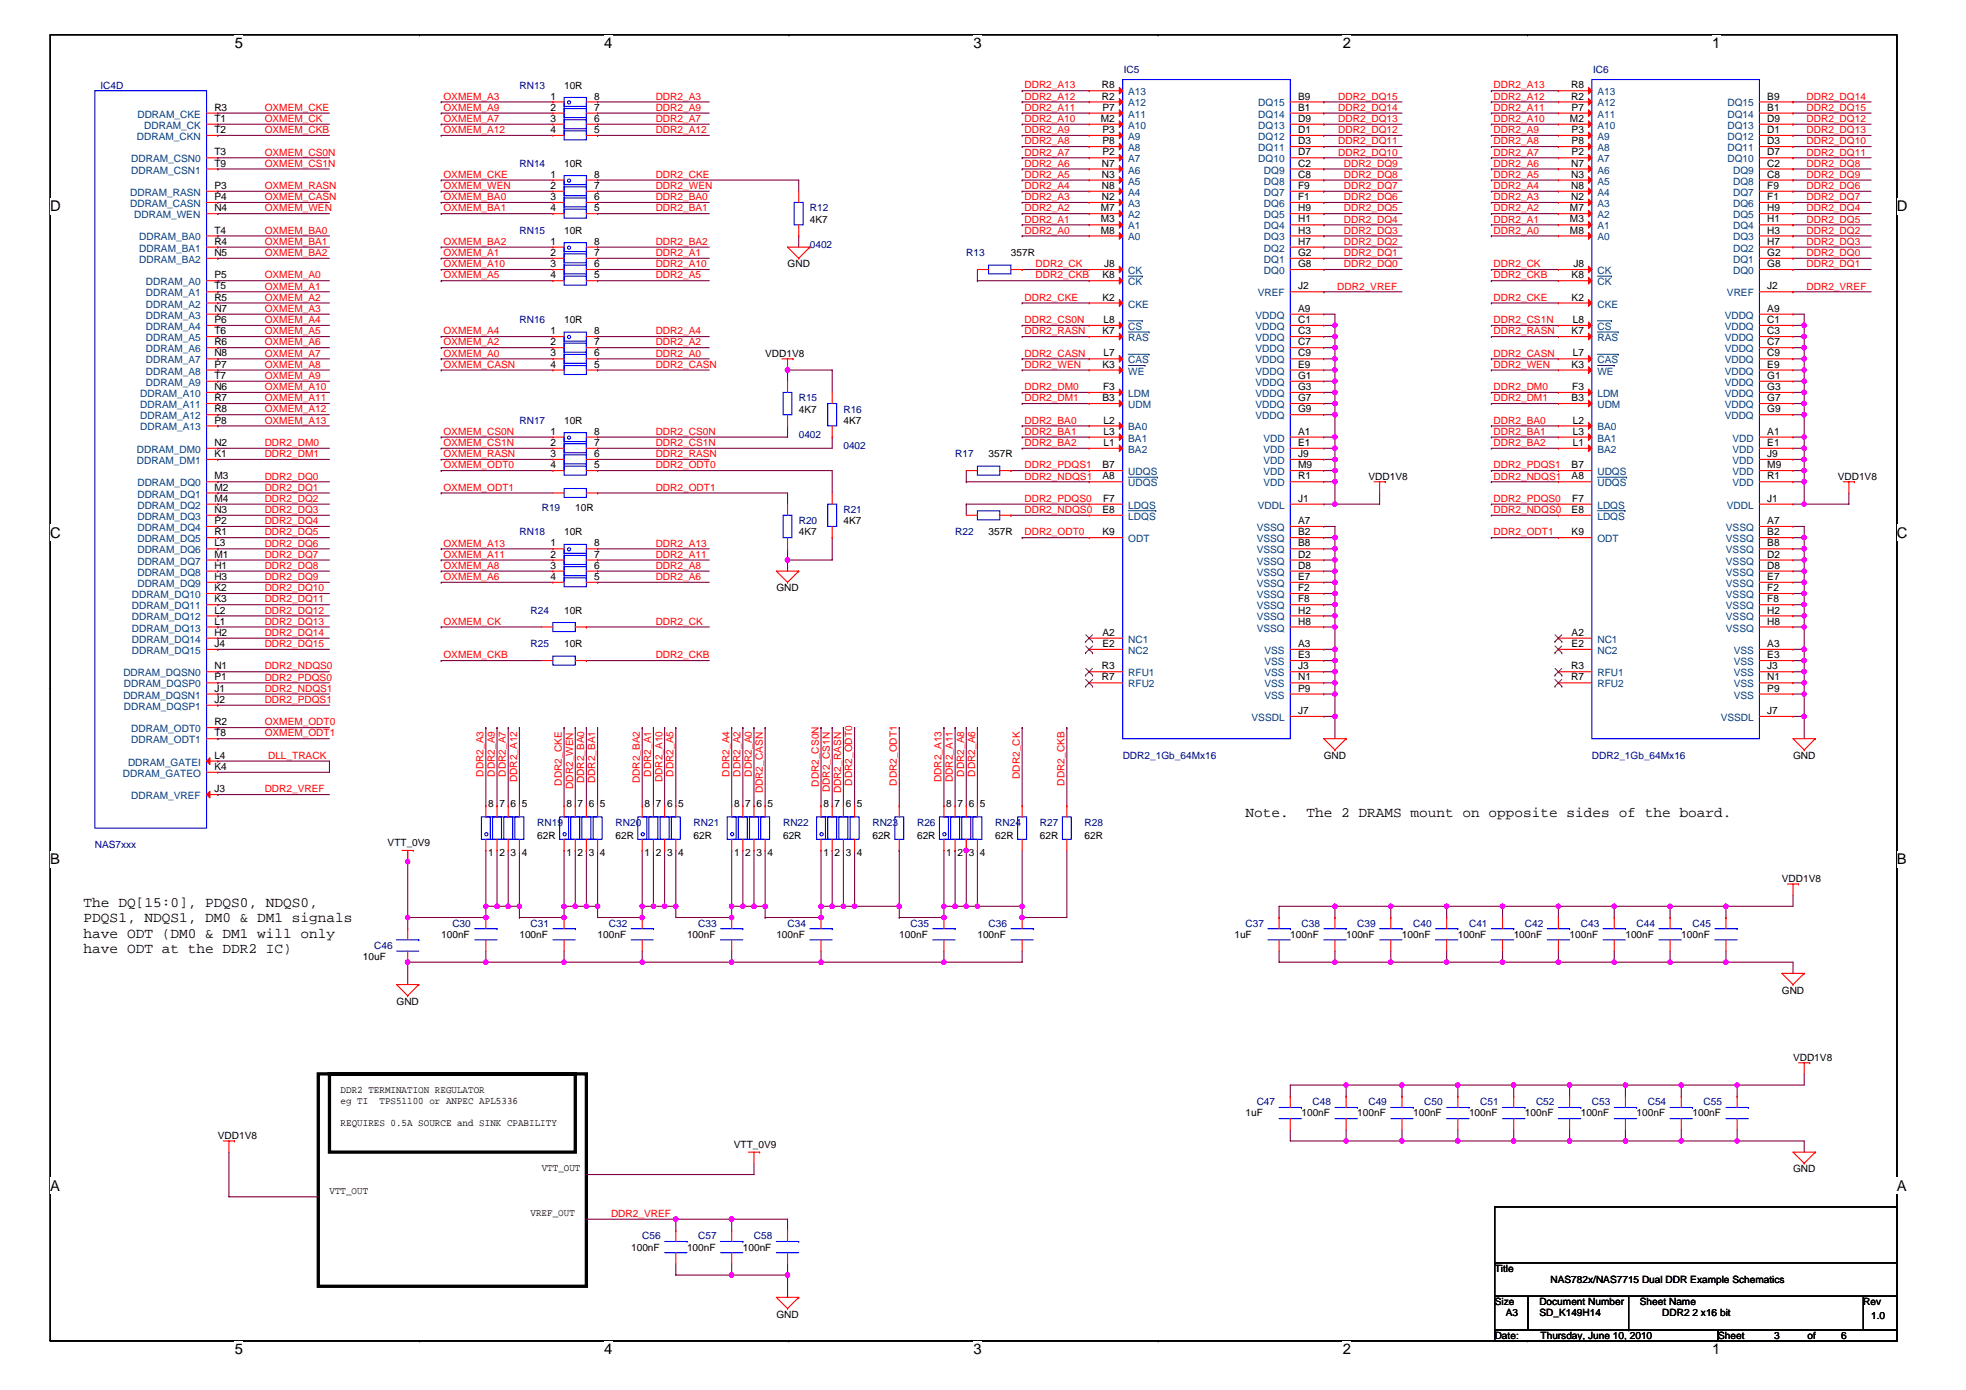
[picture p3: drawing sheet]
<svg xmlns="http://www.w3.org/2000/svg" width="420mm" height="297mm" viewBox="0 0 420 297" stroke-linecap="round" stroke-linejoin="round" font-family="sans-serif">
<defs><g id="words">
<g font-size="3.2">
<text x="50.2" y="10.3">5</text>
<text x="129.1" y="10.3">4</text>
<text x="208" y="10.3">3</text>
<text x="287" y="10.3">2</text>
<text x="365.9" y="10.3">1</text>
<text x="10.7" y="45.1">D</text>
<text x="405.4" y="45.1">D</text>
<text x="10.7" y="114.9">C</text>
<text x="405.4" y="114.9">C</text>
<text x="10.7" y="184.7">B</text>
<text x="405.4" y="184.7">B</text>
<text x="10.7" y="254.5">A</text>
<text x="405.4" y="254.5">A</text>
<text x="50.2" y="289.4">5</text>
<text x="129.1" y="289.4">4</text>
<text x="208" y="289.4">3</text>
<text x="287" y="289.4">2</text>
<text x="365.9" y="289.4">1</text>
</g>
<g font-size="3.1">
<text x="266.2" y="174.6">Note.</text>
<text x="279.2" y="174.6">The 2 DRAMS mount on opposite sides of the board.</text>
<text x="17.9" y="193.8">The DQ[15:0], PDQS0, NDQS0,</text>
<text x="17.9" y="197.1">PDQS1, NDQS1, DM0 &amp; DM1 signals</text>
<text x="17.9" y="200.4">have ODT (DM0 &amp; DM1 will only</text>
<text x="17.9" y="203.7">have ODT at the DDR2 IC)</text>
</g>
<g font-size="2.2">
<text x="45.8" y="23.7">R3</text>
<text x="117.7" y="21.3">1</text>
<text x="117.7" y="23.7">2</text>
<text x="127" y="21.3">8</text>
<text x="127" y="23.7">7</text>
<text x="235.5" y="21.3">R2</text>
<text x="235.5" y="18.9">R8</text>
<text x="235.6" y="23.7">P7</text>
<text x="277.4" y="23.7">B1</text>
<text x="277.4" y="21.3">B9</text>
<text x="335.8" y="21.3">R2</text>
<text x="335.8" y="18.9">R8</text>
<text x="335.9" y="23.7">P7</text>
<text x="377.7" y="23.7">B1</text>
<text x="377.7" y="21.3">B9</text>
<text x="45.8" y="26">T1</text>
<text x="45.8" y="28.4">T2</text>
<text x="117.7" y="26">3</text>
<text x="117.7" y="28.4">4</text>
<text x="127" y="28.4">5</text>
<text x="127" y="26">6</text>
<text x="235.3" y="26">M2</text>
<text x="235.6" y="28.4">P3</text>
<text x="277.4" y="28.4">D1</text>
<text x="277.4" y="26">D9</text>
<text x="335.5" y="26">M2</text>
<text x="335.9" y="28.4">P3</text>
<text x="377.7" y="28.4">D1</text>
<text x="377.7" y="26">D9</text>
<text x="45.8" y="33.2">T3</text>
<text x="45.8" y="35.6">T9</text>
<text x="235.5" y="35.6">N7</text>
<text x="235.6" y="33.2">P2</text>
<text x="235.6" y="30.8">P8</text>
<text x="277.4" y="33.2">D7</text>
<text x="277.4" y="30.8">D3</text>
<text x="277.4" y="35.6">C2</text>
<text x="335.8" y="35.6">N7</text>
<text x="335.9" y="33.2">P2</text>
<text x="335.9" y="30.8">P8</text>
<text x="377.7" y="33.2">D7</text>
<text x="377.7" y="30.8">D3</text>
<text x="377.7" y="35.6">C2</text>
<text x="45.8" y="40.4">P3</text>
<text x="117.7" y="38">1</text>
<text x="117.7" y="40.4">2</text>
<text x="127" y="38">8</text>
<text x="127" y="40.4">7</text>
<text x="235.5" y="40.4">N8</text>
<text x="235.5" y="38">N3</text>
<text x="277.4" y="40.4">F9</text>
<text x="277.4" y="38">C8</text>
<text x="335.8" y="40.4">N8</text>
<text x="335.8" y="38">N3</text>
<text x="377.7" y="40.4">F9</text>
<text x="377.7" y="38">C8</text>
<text x="45.8" y="42.8">P4</text>
<text x="45.8" y="45.1">N4</text>
<text x="117.7" y="42.8">3</text>
<text x="117.7" y="45.1">4</text>
<text x="127" y="45.1">5</text>
<text x="127" y="42.8">6</text>
<text x="235.3" y="47.5">M3</text>
<text x="235.3" y="45.1">M7</text>
<text x="235.5" y="42.8">N2</text>
<text x="277.4" y="47.5">H1</text>
<text x="277.4" y="45.1">H9</text>
<text x="277.4" y="42.8">F1</text>
<text x="335.5" y="47.5">M3</text>
<text x="335.5" y="45.1">M7</text>
<text x="335.8" y="42.8">N2</text>
<text x="377.7" y="47.5">H1</text>
<text x="377.7" y="45.1">H9</text>
<text x="377.7" y="42.8">F1</text>
<text x="45.8" y="49.9">T4</text>
<text x="45.8" y="52.3">R4</text>
<text x="117.7" y="52.3">1</text>
<text x="127" y="52.3">8</text>
<text x="235.3" y="49.9">M8</text>
<text x="277.4" y="52.3">H7</text>
<text x="277.4" y="49.9">H3</text>
<text x="335.5" y="49.9">M8</text>
<text x="377.7" y="52.3">H7</text>
<text x="377.7" y="49.9">H3</text>
<text x="45.8" y="54.7">N5</text>
<text x="45.8" y="59.5">P5</text>
<text x="117.7" y="54.7">2</text>
<text x="117.7" y="57.1">3</text>
<text x="117.7" y="59.5">4</text>
<text x="127" y="59.5">5</text>
<text x="127" y="57.1">6</text>
<text x="127" y="54.7">7</text>
<text x="235.6" y="59.5">K8</text>
<text x="236" y="57.1">J8</text>
<text x="277.4" y="57.1">G8</text>
<text x="277.4" y="54.7">G2</text>
<text x="335.9" y="59.5">K8</text>
<text x="336.2" y="57.1">J8</text>
<text x="377.7" y="57.1">G8</text>
<text x="377.7" y="54.7">G2</text>
<text x="45.8" y="61.8">T5</text>
<text x="45.8" y="64.2">R5</text>
<text x="235.6" y="64.2">K2</text>
<text x="277.4" y="61.8">J2</text>
<text x="335.9" y="64.2">K2</text>
<text x="377.7" y="61.8">J2</text>
<text x="45.8" y="66.6">N7</text>
<text x="45.8" y="69">P6</text>
<text x="45.8" y="71.4">T6</text>
<text x="117.7" y="71.4">1</text>
<text x="127" y="71.4">8</text>
<text x="235.6" y="71.4">K7</text>
<text x="235.8" y="69">L8</text>
<text x="277.4" y="66.6">A9</text>
<text x="277.4" y="69">C1</text>
<text x="277.4" y="71.4">C3</text>
<text x="335.9" y="71.4">K7</text>
<text x="336.1" y="69">L8</text>
<text x="377.7" y="66.6">A9</text>
<text x="377.7" y="69">C1</text>
<text x="377.7" y="71.4">C3</text>
<text x="45.8" y="73.8">R6</text>
<text x="45.8" y="76.2">N8</text>
<text x="117.7" y="73.8">2</text>
<text x="117.7" y="76.2">3</text>
<text x="127" y="76.2">6</text>
<text x="127" y="73.8">7</text>
<text x="235.8" y="76.2">L7</text>
<text x="277.4" y="73.8">C7</text>
<text x="277.4" y="76.2">C9</text>
<text x="336.1" y="76.2">L7</text>
<text x="377.7" y="73.8">C7</text>
<text x="377.7" y="76.2">C9</text>
<text x="45.8" y="83.4">N6</text>
<text x="45.8" y="78.6">P7</text>
<text x="45.8" y="81">T7</text>
<text x="117.7" y="78.6">4</text>
<text x="127" y="78.6">5</text>
<text x="235.6" y="78.6">K3</text>
<text x="235.7" y="83.4">F3</text>
<text x="277.4" y="78.6">E9</text>
<text x="277.4" y="81">G1</text>
<text x="277.4" y="83.4">G3</text>
<text x="335.9" y="78.6">K3</text>
<text x="336" y="83.4">F3</text>
<text x="377.7" y="78.6">E9</text>
<text x="377.7" y="81">G1</text>
<text x="377.7" y="83.4">G3</text>
<text x="45.8" y="85.7">R7</text>
<text x="45.8" y="88.1">R8</text>
<text x="235.6" y="85.7">B3</text>
<text x="277.4" y="85.7">G7</text>
<text x="277.4" y="88.1">G9</text>
<text x="335.9" y="85.7">B3</text>
<text x="377.7" y="85.7">G7</text>
<text x="377.7" y="88.1">G9</text>
<text x="45.8" y="95.3">N2</text>
<text x="45.8" y="90.5">P8</text>
<text x="117.7" y="92.9">1</text>
<text x="117.7" y="95.3">2</text>
<text x="127" y="92.9">8</text>
<text x="127" y="95.3">7</text>
<text x="235.8" y="90.5">L2</text>
<text x="235.8" y="92.9">L3</text>
<text x="235.8" y="95.3">L1</text>
<text x="277.4" y="92.9">A1</text>
<text x="277.4" y="95.3">E1</text>
<text x="336.1" y="90.5">L2</text>
<text x="336.1" y="92.9">L3</text>
<text x="336.1" y="95.3">L1</text>
<text x="377.7" y="92.9">A1</text>
<text x="377.7" y="95.3">E1</text>
<text x="45.8" y="97.7">K1</text>
<text x="117.7" y="97.7">3</text>
<text x="117.7" y="100.1">4</text>
<text x="127" y="100.1">5</text>
<text x="127" y="97.7">6</text>
<text x="235.6" y="100.1">B7</text>
<text x="277.4" y="97.7">J9</text>
<text x="277.4" y="100.1">M9</text>
<text x="335.9" y="100.1">B7</text>
<text x="377.7" y="97.7">J9</text>
<text x="377.7" y="100.1">M9</text>
<text x="45.8" y="102.4">M3</text>
<text x="45.8" y="104.8">M2</text>
<text x="45.8" y="107.2">M4</text>
<text x="235.6" y="102.4">A8</text>
<text x="235.7" y="107.2">F7</text>
<text x="277.4" y="102.4">R1</text>
<text x="277.4" y="107.2">J1</text>
<text x="335.9" y="102.4">A8</text>
<text x="336" y="107.2">F7</text>
<text x="377.7" y="102.4">R1</text>
<text x="377.7" y="107.2">J1</text>
<text x="45.8" y="109.6">N3</text>
<text x="45.8" y="112">P2</text>
<text x="235.6" y="109.6">E8</text>
<text x="277.4" y="112">A7</text>
<text x="335.9" y="109.6">E8</text>
<text x="377.7" y="112">A7</text>
<text x="45.8" y="114.4">R1</text>
<text x="45.8" y="116.8">L3</text>
<text x="45.8" y="119.2">M1</text>
<text x="117.7" y="116.8">1</text>
<text x="117.7" y="119.2">2</text>
<text x="127" y="116.8">8</text>
<text x="127" y="119.2">7</text>
<text x="235.6" y="114.4">K9</text>
<text x="277.4" y="114.4">B2</text>
<text x="277.4" y="116.8">B8</text>
<text x="277.4" y="119.2">D2</text>
<text x="335.9" y="114.4">K9</text>
<text x="377.7" y="114.4">B2</text>
<text x="377.7" y="116.8">B8</text>
<text x="377.7" y="119.2">D2</text>
<text x="45.8" y="121.5">H1</text>
<text x="45.8" y="123.9">H3</text>
<text x="117.7" y="121.5">3</text>
<text x="117.7" y="123.9">4</text>
<text x="127" y="123.9">5</text>
<text x="127" y="121.5">6</text>
<text x="277.4" y="121.5">D8</text>
<text x="277.4" y="123.9">E7</text>
<text x="377.7" y="121.5">D8</text>
<text x="377.7" y="123.9">E7</text>
<text x="45.8" y="126.3">K2</text>
<text x="45.8" y="128.7">K3</text>
<text x="45.8" y="131.1">L2</text>
<text x="277.4" y="126.3">F2</text>
<text x="277.4" y="128.7">F8</text>
<text x="277.4" y="131.1">H2</text>
<text x="377.7" y="126.3">F2</text>
<text x="377.7" y="128.7">F8</text>
<text x="377.7" y="131.1">H2</text>
<text x="45.8" y="133.5">L1</text>
<text x="45.8" y="135.9">H2</text>
<text x="235.6" y="135.9">A2</text>
<text x="277.4" y="133.5">H8</text>
<text x="335.9" y="135.9">A2</text>
<text x="377.7" y="133.5">H8</text>
<text x="45.8" y="138.3">J4</text>
<text x="45.8" y="143">N1</text>
<text x="235.5" y="143">R3</text>
<text x="235.6" y="138.3">E2</text>
<text x="277.4" y="138.3">A3</text>
<text x="277.4" y="140.7">E3</text>
<text x="277.4" y="143">J3</text>
<text x="335.8" y="143">R3</text>
<text x="335.9" y="138.3">E2</text>
<text x="377.7" y="138.3">A3</text>
<text x="377.7" y="140.7">E3</text>
<text x="377.7" y="143">J3</text>
<text x="45.8" y="145.4">P1</text>
<text x="45.8" y="147.8">J1</text>
<text x="235.5" y="145.4">R7</text>
<text x="277.4" y="145.4">N1</text>
<text x="277.4" y="147.8">P9</text>
<text x="335.8" y="145.4">R7</text>
<text x="377.7" y="145.4">N1</text>
<text x="377.7" y="147.8">P9</text>
<text x="45.8" y="155">R2</text>
<text x="45.8" y="150.2">J2</text>
<text x="277.4" y="152.6">J7</text>
<text x="377.7" y="152.6">J7</text>
<text x="45.8" y="157.4">T8</text>
<text x="45.8" y="162.1">L4</text>
<text x="45.8" y="164.5">K4</text>
<text x="45.8" y="169.3">J3</text>
<text x="104.3" y="172.4">8</text>
<text x="106.7" y="172.4">7</text>
<text x="109.1" y="172.4">6</text>
<text x="111.5" y="172.4">5</text>
<text x="121.1" y="172.4">8</text>
<text x="123.5" y="172.4">7</text>
<text x="125.8" y="172.4">6</text>
<text x="128.2" y="172.4">5</text>
<text x="137.8" y="172.4">8</text>
<text x="140.2" y="172.4">7</text>
<text x="142.5" y="172.4">6</text>
<text x="144.9" y="172.4">5</text>
<text x="156.9" y="172.4">8</text>
<text x="159.3" y="172.4">7</text>
<text x="161.6" y="172.4">6</text>
<text x="164" y="172.4">5</text>
<text x="176" y="172.4">8</text>
<text x="178.4" y="172.4">7</text>
<text x="180.8" y="172.4">6</text>
<text x="183.1" y="172.4">5</text>
<text x="202.2" y="172.4">8</text>
<text x="204.6" y="172.4">7</text>
<text x="207" y="172.4">6</text>
<text x="209.4" y="172.4">5</text>
<text x="104.3" y="183">1</text>
<text x="106.7" y="183">2</text>
<text x="109.1" y="183">3</text>
<text x="111.5" y="183">4</text>
<text x="121.1" y="183">1</text>
<text x="123.5" y="183">2</text>
<text x="125.8" y="183">3</text>
<text x="128.2" y="183">4</text>
<text x="137.8" y="183">1</text>
<text x="140.2" y="183">2</text>
<text x="142.5" y="183">3</text>
<text x="144.9" y="183">4</text>
<text x="156.9" y="183">1</text>
<text x="159.3" y="183">2</text>
<text x="161.6" y="183">3</text>
<text x="164" y="183">4</text>
<text x="176" y="183">1</text>
<text x="178.4" y="183">2</text>
<text x="180.8" y="183">3</text>
<text x="183.1" y="183">4</text>
<text x="202.2" y="183">1</text>
<text x="204.6" y="183">2</text>
<text x="207" y="183">3</text>
<text x="209.4" y="183">4</text>
</g>
<g font-size="2.2" fill="#004080">
<text x="241.1" y="22.8">A12</text>
<text x="241.1" y="20.4">A13</text>
<text x="268.9" y="22.8">DQ15</text>
<text x="341.4" y="22.8">A12</text>
<text x="341.4" y="20.4">A13</text>
<text x="369.2" y="22.8">DQ15</text>
<text x="29.2" y="29.9">DDRAM_CKN</text>
<text x="29.4" y="25.1">DDRAM_CKE</text>
<text x="30.8" y="27.5">DDRAM_CK</text>
<text x="241.1" y="29.9">A9</text>
<text x="241.1" y="27.5">A10</text>
<text x="241.1" y="25.1">A11</text>
<text x="268.9" y="29.9">DQ12</text>
<text x="268.9" y="27.5">DQ13</text>
<text x="268.9" y="25.1">DQ14</text>
<text x="341.4" y="29.9">A9</text>
<text x="341.4" y="27.5">A10</text>
<text x="341.4" y="25.1">A11</text>
<text x="369.2" y="29.9">DQ12</text>
<text x="369.2" y="27.5">DQ13</text>
<text x="369.2" y="25.1">DQ14</text>
<text x="28" y="34.7">DDRAM_CSN0</text>
<text x="241.1" y="34.7">A7</text>
<text x="241.1" y="32.3">A8</text>
<text x="268.9" y="34.7">DQ10</text>
<text x="268.9" y="32.3">DQ11</text>
<text x="341.4" y="34.7">A7</text>
<text x="341.4" y="32.3">A8</text>
<text x="369.2" y="34.7">DQ10</text>
<text x="369.2" y="32.3">DQ11</text>
<text x="27.8" y="41.8">DDRAM_RASN</text>
<text x="28" y="37.1">DDRAM_CSN1</text>
<text x="241.1" y="41.8">A4</text>
<text x="241.1" y="39.5">A5</text>
<text x="241.1" y="37.1">A6</text>
<text x="270.1" y="41.8">DQ7</text>
<text x="270.1" y="39.5">DQ8</text>
<text x="270.1" y="37.1">DQ9</text>
<text x="341.4" y="41.8">A4</text>
<text x="341.4" y="39.5">A5</text>
<text x="341.4" y="37.1">A6</text>
<text x="370.4" y="41.8">DQ7</text>
<text x="370.4" y="39.5">DQ8</text>
<text x="370.4" y="37.1">DQ9</text>
<text x="27.8" y="44.2">DDRAM_CASN</text>
<text x="28.7" y="46.6">DDRAM_WEN</text>
<text x="241.1" y="46.6">A2</text>
<text x="241.1" y="44.2">A3</text>
<text x="270.1" y="46.6">DQ5</text>
<text x="270.1" y="44.2">DQ6</text>
<text x="341.4" y="46.6">A2</text>
<text x="341.4" y="44.2">A3</text>
<text x="370.4" y="46.6">DQ5</text>
<text x="370.4" y="44.2">DQ6</text>
<text x="29.7" y="51.4">DDRAM_BA0</text>
<text x="29.7" y="53.8">DDRAM_BA1</text>
<text x="241.1" y="51.4">A0</text>
<text x="241.1" y="49">A1</text>
<text x="270.1" y="53.8">DQ2</text>
<text x="270.1" y="51.4">DQ3</text>
<text x="270.1" y="49">DQ4</text>
<text x="341.4" y="51.4">A0</text>
<text x="341.4" y="49">A1</text>
<text x="370.4" y="53.8">DQ2</text>
<text x="370.4" y="51.4">DQ3</text>
<text x="370.4" y="49">DQ4</text>
<text x="29.7" y="56.2">DDRAM_BA2</text>
<text x="241.1" y="58.6">CK</text>
<text x="270.1" y="58.6">DQ0</text>
<text x="270.1" y="56.2">DQ1</text>
<text x="341.4" y="58.6">CK</text>
<text x="370.4" y="58.6">DQ0</text>
<text x="370.4" y="56.2">DQ1</text>
<text x="31.2" y="61">DDRAM_A0</text>
<text x="31.2" y="63.3">DDRAM_A1</text>
<text x="31.2" y="65.7">DDRAM_A2</text>
<text x="241.1" y="61">CK</text>
<text x="241.1" y="65.7">CKE</text>
<text x="268.8" y="63.3">VREF</text>
<text x="341.4" y="61">CK</text>
<text x="341.4" y="65.7">CKE</text>
<text x="369.1" y="63.3">VREF</text>
<text x="31.2" y="68.1">DDRAM_A3</text>
<text x="31.2" y="70.5">DDRAM_A4</text>
<text x="241.1" y="70.5">CS</text>
<text x="268.3" y="68.1">VDDQ</text>
<text x="268.3" y="70.5">VDDQ</text>
<text x="341.4" y="70.5">CS</text>
<text x="368.6" y="68.1">VDDQ</text>
<text x="368.6" y="70.5">VDDQ</text>
<text x="31.2" y="72.9">DDRAM_A5</text>
<text x="31.2" y="75.3">DDRAM_A6</text>
<text x="31.2" y="77.7">DDRAM_A7</text>
<text x="241.1" y="72.9">RAS</text>
<text x="241.1" y="77.7">CAS</text>
<text x="268.3" y="72.9">VDDQ</text>
<text x="268.3" y="75.3">VDDQ</text>
<text x="268.3" y="77.7">VDDQ</text>
<text x="341.4" y="72.9">RAS</text>
<text x="341.4" y="77.7">CAS</text>
<text x="368.6" y="72.9">VDDQ</text>
<text x="368.6" y="75.3">VDDQ</text>
<text x="368.6" y="77.7">VDDQ</text>
<text x="31.2" y="80.1">DDRAM_A8</text>
<text x="31.2" y="82.4">DDRAM_A9</text>
<text x="241.1" y="80.1">WE</text>
<text x="268.3" y="80.1">VDDQ</text>
<text x="268.3" y="82.4">VDDQ</text>
<text x="341.4" y="80.1">WE</text>
<text x="368.6" y="80.1">VDDQ</text>
<text x="368.6" y="82.4">VDDQ</text>
<text x="30" y="84.8">DDRAM_A10</text>
<text x="30" y="87.2">DDRAM_A11</text>
<text x="30" y="89.6">DDRAM_A12</text>
<text x="241.1" y="84.8">LDM</text>
<text x="241.1" y="87.2">UDM</text>
<text x="268.3" y="84.8">VDDQ</text>
<text x="268.3" y="87.2">VDDQ</text>
<text x="268.3" y="89.6">VDDQ</text>
<text x="341.4" y="84.8">LDM</text>
<text x="341.4" y="87.2">UDM</text>
<text x="368.6" y="84.8">VDDQ</text>
<text x="368.6" y="87.2">VDDQ</text>
<text x="368.6" y="89.6">VDDQ</text>
<text x="30" y="92">DDRAM_A13</text>
<text x="241.1" y="92">BA0</text>
<text x="241.1" y="94.4">BA1</text>
<text x="270" y="94.4">VDD</text>
<text x="341.4" y="92">BA0</text>
<text x="341.4" y="94.4">BA1</text>
<text x="370.3" y="94.4">VDD</text>
<text x="29.2" y="96.8">DDRAM_DM0</text>
<text x="29.2" y="99.1">DDRAM_DM1</text>
<text x="241.1" y="101.5">UDQS</text>
<text x="241.1" y="96.8">BA2</text>
<text x="270" y="96.8">VDD</text>
<text x="270" y="99.1">VDD</text>
<text x="270" y="101.5">VDD</text>
<text x="341.4" y="101.5">UDQS</text>
<text x="341.4" y="96.8">BA2</text>
<text x="370.3" y="96.8">VDD</text>
<text x="370.3" y="99.1">VDD</text>
<text x="370.3" y="101.5">VDD</text>
<text x="29.4" y="103.9">DDRAM_DQ0</text>
<text x="29.4" y="106.3">DDRAM_DQ1</text>
<text x="241.1" y="103.9">UDQS</text>
<text x="270" y="103.9">VDD</text>
<text x="341.4" y="103.9">UDQS</text>
<text x="370.3" y="103.9">VDD</text>
<text x="29.4" y="108.7">DDRAM_DQ2</text>
<text x="29.4" y="111.1">DDRAM_DQ3</text>
<text x="29.4" y="113.5">DDRAM_DQ4</text>
<text x="241.1" y="108.7">LDQS</text>
<text x="241.1" y="111.1">LDQS</text>
<text x="268.6" y="113.5">VSSQ</text>
<text x="268.8" y="108.7">VDDL</text>
<text x="341.4" y="108.7">LDQS</text>
<text x="341.4" y="111.1">LDQS</text>
<text x="368.8" y="113.5">VSSQ</text>
<text x="369.1" y="108.7">VDDL</text>
<text x="29.4" y="115.9">DDRAM_DQ5</text>
<text x="29.4" y="118.3">DDRAM_DQ6</text>
<text x="241.1" y="115.9">ODT</text>
<text x="268.6" y="115.9">VSSQ</text>
<text x="268.6" y="118.3">VSSQ</text>
<text x="341.4" y="115.9">ODT</text>
<text x="368.8" y="115.9">VSSQ</text>
<text x="368.8" y="118.3">VSSQ</text>
<text x="29.4" y="120.6">DDRAM_DQ7</text>
<text x="29.4" y="123">DDRAM_DQ8</text>
<text x="29.4" y="125.4">DDRAM_DQ9</text>
<text x="268.6" y="120.6">VSSQ</text>
<text x="268.6" y="123">VSSQ</text>
<text x="268.6" y="125.4">VSSQ</text>
<text x="368.8" y="120.6">VSSQ</text>
<text x="368.8" y="123">VSSQ</text>
<text x="368.8" y="125.4">VSSQ</text>
<text x="28.2" y="127.8">DDRAM_DQ10</text>
<text x="28.2" y="130.2">DDRAM_DQ11</text>
<text x="268.6" y="127.8">VSSQ</text>
<text x="268.6" y="130.2">VSSQ</text>
<text x="368.8" y="127.8">VSSQ</text>
<text x="368.8" y="130.2">VSSQ</text>
<text x="28.2" y="132.6">DDRAM_DQ12</text>
<text x="28.2" y="135">DDRAM_DQ13</text>
<text x="28.2" y="137.4">DDRAM_DQ14</text>
<text x="241.1" y="137.4">NC1</text>
<text x="268.6" y="132.6">VSSQ</text>
<text x="268.6" y="135">VSSQ</text>
<text x="341.4" y="137.4">NC1</text>
<text x="368.8" y="132.6">VSSQ</text>
<text x="368.8" y="135">VSSQ</text>
<text x="28.2" y="139.7">DDRAM_DQ15</text>
<text x="241.1" y="139.7">NC2</text>
<text x="270.2" y="139.7">VSS</text>
<text x="270.2" y="142.1">VSS</text>
<text x="341.4" y="139.7">NC2</text>
<text x="370.5" y="139.7">VSS</text>
<text x="370.5" y="142.1">VSS</text>
<text x="26.4" y="144.5">DDRAM_DQSN0</text>
<text x="26.4" y="149.3">DDRAM_DQSN1</text>
<text x="26.5" y="146.9">DDRAM_DQSP0</text>
<text x="241.1" y="144.5">RFU1</text>
<text x="241.1" y="146.9">RFU2</text>
<text x="270.2" y="144.5">VSS</text>
<text x="270.2" y="146.9">VSS</text>
<text x="270.2" y="149.3">VSS</text>
<text x="341.4" y="144.5">RFU1</text>
<text x="341.4" y="146.9">RFU2</text>
<text x="370.5" y="144.5">VSS</text>
<text x="370.5" y="146.9">VSS</text>
<text x="370.5" y="149.3">VSS</text>
<text x="26.5" y="151.7">DDRAM_DQSP1</text>
<text x="267.5" y="154.1">VSSDL</text>
<text x="367.7" y="154.1">VSSDL</text>
<text x="28.1" y="156.5">DDRAM_ODT0</text>
<text x="28.1" y="158.8">DDRAM_ODT1</text>
<text x="26.3" y="166">DDRAM_GATEO</text>
<text x="27.4" y="163.6">DDRAM_GATEI</text>
<text x="28.1" y="170.8">DDRAM_VREF</text>
</g>
<g font-size="2.1" fill="#000080">
<text x="240.2" y="15.6">IC5</text>
<text x="340.5" y="15.6">IC6</text>
<text x="21.5" y="18.9">IC4D</text>
<text x="111" y="18.9">RN13</text>
<text x="111" y="35.6">RN14</text>
<text x="173.1" y="45.2">R12</text>
<text x="111" y="50">RN15</text>
<text x="173.1" y="53.1">0402</text>
<text x="206.5" y="54.7">R13</text>
<text x="111" y="69.1">RN16</text>
<text x="170.7" y="85.8">R15</text>
<text x="180.2" y="88.2">R16</text>
<text x="111" y="90.6">RN17</text>
<text x="170.7" y="93.7">0402</text>
<text x="180.2" y="96.1">0402</text>
<text x="204.1" y="97.7">R17</text>
<text x="115.8" y="109.2">R19</text>
<text x="170.7" y="112">R20</text>
<text x="180.2" y="109.7">R21</text>
<text x="111" y="114.4">RN18</text>
<text x="204.1" y="114.4">R22</text>
<text x="113.4" y="131.1">R24</text>
<text x="113.4" y="138.3">R25</text>
<text x="239.9" y="162.2">DDR2_1Gb_64Mx16</text>
<text x="340.2" y="162.2">DDR2_1Gb_64Mx16</text>
<text x="114.8" y="176.5">RN19</text>
<text x="131.5" y="176.5">RN20</text>
<text x="148.2" y="176.5">RN21</text>
<text x="167.4" y="176.5">RN22</text>
<text x="186.4" y="176.5">RN23</text>
<text x="196" y="176.5">R26</text>
<text x="212.7" y="176.5">RN24</text>
<text x="222.3" y="176.5">R27</text>
<text x="231.8" y="176.5">R28</text>
<text x="20.3" y="181.3">NAS7xxx</text>
<text x="96.7" y="198">C30</text>
<text x="113.4" y="198">C31</text>
<text x="130.1" y="198">C32</text>
<text x="149.2" y="198">C33</text>
<text x="168.3" y="198">C34</text>
<text x="194.6" y="198">C35</text>
<text x="211.3" y="198">C36</text>
<text x="266.2" y="198">C37</text>
<text x="278.1" y="198">C38</text>
<text x="290.1" y="198">C39</text>
<text x="302" y="198">C40</text>
<text x="314" y="198">C41</text>
<text x="325.9" y="198">C42</text>
<text x="337.8" y="198">C43</text>
<text x="349.8" y="198">C44</text>
<text x="361.7" y="198">C45</text>
<text x="80" y="202.8">C46</text>
<text x="268.6" y="236.2">C47</text>
<text x="280.5" y="236.2">C48</text>
<text x="292.4" y="236.2">C49</text>
<text x="304.4" y="236.2">C50</text>
<text x="316.3" y="236.2">C51</text>
<text x="328.3" y="236.2">C52</text>
<text x="340.2" y="236.2">C53</text>
<text x="352.1" y="236.2">C54</text>
<text x="364.1" y="236.2">C55</text>
<text x="137.3" y="264.9">C56</text>
<text x="149.2" y="264.9">C57</text>
<text x="161.1" y="264.9">C58</text>
</g>
<g font-size="2.1" fill="#f00">
<text x="56.6" y="23.7">OXMEM_CKE</text>
<text x="94.8" y="23.7">OXMEM_A9</text>
<text x="94.8" y="21.3">OXMEM_A3</text>
<text x="140.1" y="21.3">DDR2_A3</text>
<text x="140.1" y="23.7">DDR2_A9</text>
<text x="218.9" y="18.9">DDR2_A13</text>
<text x="218.9" y="21.3">DDR2_A12</text>
<text x="218.9" y="23.7">DDR2_A11</text>
<text x="286" y="21.3">DDR2_DQ15</text>
<text x="286" y="23.7">DDR2_DQ14</text>
<text x="319.2" y="18.9">DDR2_A13</text>
<text x="319.2" y="21.3">DDR2_A12</text>
<text x="319.2" y="23.7">DDR2_A11</text>
<text x="386.1" y="21.3">DDR2_DQ14</text>
<text x="386.1" y="23.7">DDR2_DQ15</text>
<text x="56.6" y="26.1">OXMEM_CK</text>
<text x="56.6" y="28.4">OXMEM_CKB</text>
<text x="94.8" y="28.4">OXMEM_A12</text>
<text x="94.8" y="26.1">OXMEM_A7</text>
<text x="140.1" y="26.1">DDR2_A7</text>
<text x="140.1" y="28.4">DDR2_A12</text>
<text x="218.9" y="26.1">DDR2_A10</text>
<text x="218.9" y="28.4">DDR2_A9</text>
<text x="286" y="26.1">DDR2_DQ13</text>
<text x="286" y="28.4">DDR2_DQ12</text>
<text x="319.2" y="26.1">DDR2_A10</text>
<text x="319.2" y="28.4">DDR2_A9</text>
<text x="386.1" y="26.1">DDR2_DQ12</text>
<text x="386.1" y="28.4">DDR2_DQ13</text>
<text x="56.6" y="33.2">OXMEM_CS0N</text>
<text x="56.6" y="35.6">OXMEM_CS1N</text>
<text x="218.9" y="30.8">DDR2_A8</text>
<text x="218.9" y="33.2">DDR2_A7</text>
<text x="218.9" y="35.6">DDR2_A6</text>
<text x="286" y="30.8">DDR2_DQ11</text>
<text x="286" y="33.2">DDR2_DQ10</text>
<text x="287.2" y="35.6">DDR2_DQ9</text>
<text x="319.2" y="30.8">DDR2_A8</text>
<text x="319.2" y="33.2">DDR2_A7</text>
<text x="319.2" y="35.6">DDR2_A6</text>
<text x="386.1" y="30.8">DDR2_DQ10</text>
<text x="386.1" y="33.2">DDR2_DQ11</text>
<text x="386.1" y="35.6">DDR2_DQ8</text>
<text x="56.6" y="40.4">OXMEM_RASN</text>
<text x="94.8" y="38">OXMEM_CKE</text>
<text x="94.8" y="40.4">OXMEM_WEN</text>
<text x="140.1" y="38">DDR2_CKE</text>
<text x="140.1" y="40.4">DDR2_WEN</text>
<text x="218.9" y="38">DDR2_A5</text>
<text x="218.9" y="40.4">DDR2_A4</text>
<text x="287.2" y="38">DDR2_DQ8</text>
<text x="287.2" y="40.4">DDR2_DQ7</text>
<text x="319.2" y="38">DDR2_A5</text>
<text x="319.2" y="40.4">DDR2_A4</text>
<text x="386.1" y="38">DDR2_DQ9</text>
<text x="386.1" y="40.4">DDR2_DQ6</text>
<text x="56.6" y="42.8">OXMEM_CASN</text>
<text x="56.6" y="45.2">OXMEM_WEN</text>
<text x="94.8" y="42.8">OXMEM_BA0</text>
<text x="94.8" y="45.2">OXMEM_BA1</text>
<text x="140.1" y="42.8">DDR2_BA0</text>
<text x="140.1" y="45.2">DDR2_BA1</text>
<text x="218.9" y="42.8">DDR2_A3</text>
<text x="218.9" y="45.2">DDR2_A2</text>
<text x="218.9" y="47.6">DDR2_A1</text>
<text x="287.2" y="42.8">DDR2_DQ6</text>
<text x="287.2" y="45.2">DDR2_DQ5</text>
<text x="287.2" y="47.6">DDR2_DQ4</text>
<text x="319.2" y="42.8">DDR2_A3</text>
<text x="319.2" y="45.2">DDR2_A2</text>
<text x="319.2" y="47.6">DDR2_A1</text>
<text x="386.1" y="42.8">DDR2_DQ7</text>
<text x="386.1" y="45.2">DDR2_DQ4</text>
<text x="386.1" y="47.6">DDR2_DQ5</text>
<text x="56.6" y="49.9">OXMEM_BA0</text>
<text x="56.6" y="52.3">OXMEM_BA1</text>
<text x="94.8" y="52.3">OXMEM_BA2</text>
<text x="140.1" y="52.3">DDR2_BA2</text>
<text x="218.9" y="49.9">DDR2_A0</text>
<text x="287.2" y="49.9">DDR2_DQ3</text>
<text x="287.2" y="52.3">DDR2_DQ2</text>
<text x="319.2" y="49.9">DDR2_A0</text>
<text x="386.1" y="49.9">DDR2_DQ2</text>
<text x="386.1" y="52.3">DDR2_DQ3</text>
<text x="56.6" y="59.5">OXMEM_A0</text>
<text x="56.6" y="54.7">OXMEM_BA2</text>
<text x="94.8" y="57.1">OXMEM_A10</text>
<text x="94.8" y="54.7">OXMEM_A1</text>
<text x="94.8" y="59.5">OXMEM_A5</text>
<text x="140.1" y="57.1">DDR2_A10</text>
<text x="140.1" y="59.5">DDR2_A5</text>
<text x="140.1" y="54.7">DDR2_A1</text>
<text x="221.3" y="57.1">DDR2_CK</text>
<text x="221.3" y="59.5">DDR2_CKB</text>
<text x="287.2" y="54.7">DDR2_DQ1</text>
<text x="287.2" y="57.1">DDR2_DQ0</text>
<text x="319.2" y="57.1">DDR2_CK</text>
<text x="319.2" y="59.5">DDR2_CKB</text>
<text x="386.1" y="54.7">DDR2_DQ0</text>
<text x="386.1" y="57.1">DDR2_DQ1</text>
<text x="56.6" y="61.9">OXMEM_A1</text>
<text x="56.6" y="64.3">OXMEM_A2</text>
<text x="218.9" y="64.3">DDR2_CKE</text>
<text x="285.8" y="61.9">DDR2_VREF</text>
<text x="319.2" y="64.3">DDR2_CKE</text>
<text x="386.1" y="61.9">DDR2_VREF</text>
<text x="56.6" y="66.7">OXMEM_A3</text>
<text x="56.6" y="69">OXMEM_A4</text>
<text x="56.6" y="71.4">OXMEM_A5</text>
<text x="94.8" y="71.4">OXMEM_A4</text>
<text x="140.1" y="71.4">DDR2_A4</text>
<text x="218.9" y="69">DDR2_CS0N</text>
<text x="218.9" y="71.4">DDR2_RASN</text>
<text x="319.2" y="69">DDR2_CS1N</text>
<text x="319.2" y="71.4">DDR2_RASN</text>
<text x="56.6" y="73.8">OXMEM_A6</text>
<text x="56.6" y="76.2">OXMEM_A7</text>
<text x="94.8" y="73.8">OXMEM_A2</text>
<text x="94.8" y="76.2">OXMEM_A0</text>
<text x="140.1" y="73.8">DDR2_A2</text>
<text x="140.1" y="76.2">DDR2_A0</text>
<text x="218.9" y="76.2">DDR2_CASN</text>
<text x="319.2" y="76.2">DDR2_CASN</text>
<text x="56.6" y="78.6">OXMEM_A8</text>
<text x="56.6" y="81">OXMEM_A9</text>
<text x="56.6" y="83.4">OXMEM_A10</text>
<text x="94.8" y="78.6">OXMEM_CASN</text>
<text x="140.1" y="78.6">DDR2_CASN</text>
<text x="218.9" y="83.4">DDR2_DM0</text>
<text x="218.9" y="78.6">DDR2_WEN</text>
<text x="319.2" y="83.4">DDR2_DM0</text>
<text x="319.2" y="78.6">DDR2_WEN</text>
<text x="56.6" y="85.7">OXMEM_A11</text>
<text x="56.6" y="88.1">OXMEM_A12</text>
<text x="218.9" y="85.7">DDR2_DM1</text>
<text x="319.2" y="85.7">DDR2_DM1</text>
<text x="56.6" y="95.3">DDR2_DM0</text>
<text x="56.6" y="90.5">OXMEM_A13</text>
<text x="94.8" y="92.9">OXMEM_CS0N</text>
<text x="94.8" y="95.3">OXMEM_CS1N</text>
<text x="140.1" y="92.9">DDR2_CS0N</text>
<text x="140.1" y="95.3">DDR2_CS1N</text>
<text x="218.9" y="90.5">DDR2_BA0</text>
<text x="218.9" y="92.9">DDR2_BA1</text>
<text x="218.9" y="95.3">DDR2_BA2</text>
<text x="319.2" y="90.5">DDR2_BA0</text>
<text x="319.2" y="92.9">DDR2_BA1</text>
<text x="319.2" y="95.3">DDR2_BA2</text>
<text x="56.6" y="97.7">DDR2_DM1</text>
<text x="94.8" y="100.1">OXMEM_ODT0</text>
<text x="94.8" y="97.7">OXMEM_RASN</text>
<text x="140.1" y="100.1">DDR2_ODT0</text>
<text x="140.1" y="97.7">DDR2_RASN</text>
<text x="218.9" y="100.1">DDR2_PDQS1</text>
<text x="319.2" y="100.1">DDR2_PDQS1</text>
<text x="56.6" y="102.5">DDR2_DQ0</text>
<text x="56.6" y="104.9">DDR2_DQ1</text>
<text x="56.6" y="107.3">DDR2_DQ2</text>
<text x="94.8" y="104.9">OXMEM_ODT1</text>
<text x="140.1" y="104.9">DDR2_ODT1</text>
<text x="218.9" y="107.3">DDR2_PDQS0</text>
<text x="218.9" y="102.5">DDR2_NDQS1</text>
<text x="319.2" y="107.3">DDR2_PDQS0</text>
<text x="319.2" y="102.5">DDR2_NDQS1</text>
<text x="56.6" y="109.6">DDR2_DQ3</text>
<text x="56.6" y="112">DDR2_DQ4</text>
<text x="218.9" y="109.6">DDR2_NDQS0</text>
<text x="319.2" y="109.6">DDR2_NDQS0</text>
<text x="56.6" y="114.4">DDR2_DQ5</text>
<text x="56.6" y="116.8">DDR2_DQ6</text>
<text x="56.6" y="119.2">DDR2_DQ7</text>
<text x="94.8" y="119.2">OXMEM_A11</text>
<text x="94.8" y="116.8">OXMEM_A13</text>
<text x="140.1" y="116.8">DDR2_A13</text>
<text x="140.1" y="119.2">DDR2_A11</text>
<text x="218.9" y="114.4">DDR2_ODT0</text>
<text x="319.2" y="114.4">DDR2_ODT1</text>
<text x="56.6" y="121.6">DDR2_DQ8</text>
<text x="56.6" y="124">DDR2_DQ9</text>
<text x="94.8" y="124">OXMEM_A6</text>
<text x="94.8" y="121.6">OXMEM_A8</text>
<text x="140.1" y="121.6">DDR2_A8</text>
<text x="140.1" y="124">DDR2_A6</text>
<text x="56.6" y="126.3">DDR2_DQ10</text>
<text x="56.6" y="128.7">DDR2_DQ11</text>
<text x="56.6" y="131.1">DDR2_DQ12</text>
<text x="56.6" y="133.5">DDR2_DQ13</text>
<text x="56.6" y="135.9">DDR2_DQ14</text>
<text x="94.8" y="133.5">OXMEM_CK</text>
<text x="140.1" y="133.5">DDR2_CK</text>
<text x="56.6" y="138.3">DDR2_DQ15</text>
<text x="56.6" y="143.1">DDR2_NDQS0</text>
<text x="94.8" y="140.7">OXMEM_CKB</text>
<text x="140.1" y="140.7">DDR2_CKB</text>
<text x="56.6" y="145.4">DDR2_PDQS0</text>
<text x="56.6" y="147.8">DDR2_NDQS1</text>
<text x="56.6" y="150.2">DDR2_PDQS1</text>
<text x="56.6" y="155">OXMEM_ODT0</text>
<text x="56.6" y="157.4">OXMEM_ODT1</text>
<text x="57.3" y="162.2">DLL_TRACK</text>
<text x="103.3" y="166" transform="rotate(-90 103.3 166)">DDR2_A3</text>
<text x="105.7" y="166" transform="rotate(-90 105.7 166)">DDR2_A9</text>
<text x="108.1" y="166" transform="rotate(-90 108.1 166)">DDR2_A7</text>
<text x="110.5" y="167.2" transform="rotate(-90 110.5 167.2)">DDR2_A12</text>
<text x="120.1" y="167.9" transform="rotate(-90 120.1 167.9)">DDR2_CKE</text>
<text x="124.8" y="167.4" transform="rotate(-90 124.8 167.4)">DDR2_BA0</text>
<text x="127.2" y="167.4" transform="rotate(-90 127.2 167.4)">DDR2_BA1</text>
<text x="136.8" y="167.4" transform="rotate(-90 136.8 167.4)">DDR2_BA2</text>
<text x="139.2" y="166" transform="rotate(-90 139.2 166)">DDR2_A1</text>
<text x="141.6" y="167.2" transform="rotate(-90 141.6 167.2)">DDR2_A10</text>
<text x="143.9" y="166" transform="rotate(-90 143.9 166)">DDR2_A5</text>
<text x="155.9" y="166" transform="rotate(-90 155.9 166)">DDR2_A4</text>
<text x="158.3" y="166" transform="rotate(-90 158.3 166)">DDR2_A2</text>
<text x="160.6" y="166" transform="rotate(-90 160.6 166)">DDR2_A0</text>
<text x="182.1" y="167.9" transform="rotate(-90 182.1 167.9)">DDR2_ODT0</text>
<text x="191.7" y="167.9" transform="rotate(-90 191.7 167.9)">DDR2_ODT1</text>
<text x="201.2" y="167.2" transform="rotate(-90 201.2 167.2)">DDR2_A13</text>
<text x="203.6" y="167.2" transform="rotate(-90 203.6 167.2)">DDR2_A11</text>
<text x="206" y="166" transform="rotate(-90 206 166)">DDR2_A8</text>
<text x="208.4" y="166" transform="rotate(-90 208.4 166)">DDR2_A6</text>
<text x="218" y="166.5" transform="rotate(-90 218 166.5)">DDR2_CK</text>
<text x="227.5" y="167.9" transform="rotate(-90 227.5 167.9)">DDR2_CKB</text>
<text x="56.6" y="169.3">DDR2_VREF</text>
<text x="122.5" y="168.6" transform="rotate(-90 122.5 168.6)">DDR2_WEN</text>
<text x="163" y="169.6" transform="rotate(-90 163 169.6)">DDR2_CASN</text>
<text x="175" y="168.1" transform="rotate(-90 175 168.1)">DDR2_CS0N</text>
<text x="177.4" y="169.3" transform="rotate(-90 177.4 169.3)">DDR2_CS1N</text>
<text x="179.8" y="169.6" transform="rotate(-90 179.8 169.6)">DDR2_RASN</text>
<text x="130.6" y="260.1">DDR2_VREF</text>
</g>
<g font-size="2.1">
<text x="120.6" y="18.9">10R</text>
<text x="120.6" y="35.6">10R</text>
<text x="173.1" y="47.6">4K7</text>
<text x="120.6" y="50">10R</text>
<text x="168.3" y="57.1">GND</text>
<text x="216.1" y="54.7">357R</text>
<text x="120.6" y="69.1">10R</text>
<text x="163.5" y="76.2">VDD1V8</text>
<text x="170.7" y="88.2">4K7</text>
<text x="120.6" y="90.6">10R</text>
<text x="180.2" y="90.6">4K7</text>
<text x="211.3" y="97.7">357R</text>
<text x="292.4" y="102.5">VDD1V8</text>
<text x="392.7" y="102.5">VDD1V8</text>
<text x="122.9" y="109.2">10R</text>
<text x="180.2" y="112">4K7</text>
<text x="120.6" y="114.4">10R</text>
<text x="170.7" y="114.4">4K7</text>
<text x="211.3" y="114.4">357R</text>
<text x="120.6" y="131.1">10R</text>
<text x="165.9" y="126.4">GND</text>
<text x="120.6" y="138.3">10R</text>
<text x="282.9" y="162.2">GND</text>
<text x="383.2" y="162.2">GND</text>
<text x="114.8" y="179.4">62R</text>
<text x="131.5" y="179.4">62R</text>
<text x="148.2" y="179.4">62R</text>
<text x="167.4" y="179.4">62R</text>
<text x="186.4" y="179.4">62R</text>
<text x="196" y="179.4">62R</text>
<text x="212.7" y="179.4">62R</text>
<text x="222.3" y="179.4">62R</text>
<text x="231.8" y="179.4">62R</text>
<text x="82.8" y="180.8">VTT_0V9</text>
<text x="380.8" y="188.4">VDD1V8</text>
<text x="94.3" y="200.4">100nF</text>
<text x="111" y="200.4">100nF</text>
<text x="127.7" y="200.4">100nF</text>
<text x="146.8" y="200.4">100nF</text>
<text x="165.9" y="200.4">100nF</text>
<text x="192.2" y="200.4">100nF</text>
<text x="208.9" y="200.4">100nF</text>
<text x="263.8" y="200.4">1uF</text>
<text x="275.7" y="200.4">100nF</text>
<text x="287.7" y="200.4">100nF</text>
<text x="299.6" y="200.4">100nF</text>
<text x="311.6" y="200.4">100nF</text>
<text x="323.5" y="200.4">100nF</text>
<text x="335.4" y="200.4">100nF</text>
<text x="347.4" y="200.4">100nF</text>
<text x="359.3" y="200.4">100nF</text>
<text x="77.6" y="205.2">10uF</text>
<text x="84.7" y="214.7">GND</text>
<text x="380.8" y="212.3">GND</text>
<text x="383.2" y="226.7">VDD1V8</text>
<text x="72.8" y="233.6">DDR2 TERMINATION REGULATOR</text>
<text x="72.8" y="235.9">eg TI</text>
<text x="81.1" y="235.9">TPS51100 or ANPEC APL5336</text>
<text x="266.2" y="238.6">1uF</text>
<text x="278.1" y="238.6">100nF</text>
<text x="290.1" y="238.6">100nF</text>
<text x="302" y="238.6">100nF</text>
<text x="314" y="238.6">100nF</text>
<text x="325.9" y="238.6">100nF</text>
<text x="337.8" y="238.6">100nF</text>
<text x="349.8" y="238.6">100nF</text>
<text x="361.7" y="238.6">100nF</text>
<text x="46.5" y="243.4">VDD1V8</text>
<text x="72.8" y="240.5">REQUIRES 0.5A SOURCE and SINK CPABILITY</text>
<text x="156.8" y="245.3">VTT_0V9</text>
<text x="115.8" y="250.3">VTT_OUT</text>
<text x="383.2" y="250.5">GND</text>
<text x="70.4" y="255.1">VTT_OUT</text>
<text x="113.4" y="259.9">VREF_OUT</text>
<text x="134.9" y="267.2">100nF</text>
<text x="146.8" y="267.2">100nF</text>
<text x="158.8" y="267.2">100nF</text>
<text x="319.4" y="271.8">Title</text>
<text x="331.4" y="274.2">NAS782x/NAS7715 Dual DDR Example Schematics</text>
<text x="165.9" y="281.6">GND</text>
<text x="319.4" y="278.9">Size</text>
<text x="321.8" y="281.3">A3</text>
<text x="329" y="278.9">Document Number</text>
<text x="329" y="281.3">SD_K149H14</text>
<text x="350.5" y="278.9">Sheet Name</text>
<text x="355.2" y="281.3">DDR2 2 x16 bit</text>
<text x="398.2" y="278.9">Rev</text>
<text x="399.9" y="281.8">1.0</text>
<text x="319.4" y="286.1">Date:</text>
<text x="329.2" y="286.1">Thursday, June 10, 2010</text>
<text x="367.2" y="286.1">Sheet</text>
<text x="379.1" y="286.1">3</text>
<text x="386.3" y="286.1">of</text>
<text x="393.5" y="286.1">6</text>
</g>
</g></defs>
<path d="M10.7 7.5h394.7v279.1h-394.7z" fill="none" stroke="#000" stroke-width=".23"/>
<g fill="#fff">
<path d="M50.2 7.5h1.7v3.5h-1.7z"/>
<path d="M50.2 286.6h1.7v3.5h-1.7z"/>
</g>
<path d="M89.7 7.5h.1M89.7 286.6h.1" fill="none" stroke="#000" stroke-width=".23"/>
<g fill="#fff">
<path d="M129.1 7.5h1.8v3.5h-1.8z"/>
<path d="M129.1 286.6h1.8v3.5h-1.8z"/>
</g>
<path d="M168.6 7.5h.1M168.6 286.6h.1" fill="none" stroke="#000" stroke-width=".23"/>
<g fill="#fff">
<path d="M208 7.5h1.8v3.5h-1.8z"/>
<path d="M208 286.6h1.8v3.5h-1.8z"/>
</g>
<path d="M247.5 7.5h.1M247.5 286.6h.1" fill="none" stroke="#000" stroke-width=".23"/>
<g fill="#fff">
<path d="M287 7.5h1.7v3.5h-1.7z"/>
<path d="M287 286.6h1.7v3.5h-1.7z"/>
</g>
<path d="M326.4 7.5h.1M326.4 286.6h.1" fill="none" stroke="#000" stroke-width=".23"/>
<g fill="#fff">
<path d="M365.9 7.5h1.8v3.5h-1.8z"/>
<path d="M365.9 286.6h1.8v3.5h-1.8z"/>
<path d="M10.7 42.3h2.3v3.5h-2.3z"/>
<path d="M405.4 42.3h2.3v3.5h-2.3z"/>
<path d="M10.7 112.1h2.3v3.5h-2.3z"/>
<path d="M405.4 112.1h2.3v3.5h-2.3z"/>
</g>
<path d="M10.7 77.2h.1M405.4 77.2h.1" fill="none" stroke="#000" stroke-width=".23"/>
<g fill="#fff">
<path d="M10.7 181.9h2.1v3.5h-2.1z"/>
<path d="M405.4 181.9h2.1v3.5h-2.1z"/>
</g>
<path d="M10.7 147h.1M405.4 147h.1" fill="none" stroke="#000" stroke-width=".23"/>
<g fill="#fff">
<path d="M10.7 251.7h2.1v3.5h-2.1z"/>
<path d="M405.4 251.7h2.1v3.5h-2.1z"/>
</g>
<path d="M10.7 216.8h.1M405.4 216.8h.1M319.4 257.9h86v12h-86zM319.4 257.9h86v28.7h-86zM319.4 269.9h86v7.1h-86zM319.4 277h7.2v7.2h-7.2zM326.6 277h71.6v7.2h-71.6zM348.1 277v7.2M398.2 277h7.2v7.2h-7.2zM319.4 284.2h47.8v2.4h-47.8zM348.1 284.2h.1M367.2 284.2h38.2v2.4h-38.2z" fill="none" stroke="#000" stroke-width=".23"/>
<path d="M68 229.5h57.3v45.4h-57.3zM70.4 229.5h52.5v16.7h-52.5z" fill="none" stroke="#000" stroke-width=".7"/>
<g fill="none" stroke="#800040" stroke-width=".23">
<path d="M218.4 19.4h.1M218.4 19.4h14.4M318.7 19.4h.1M318.7 19.4h14.3M46.5 26.5h.1M46.5 28.9h.1M46.5 24.2h.1M46.5 33.7h.1M46.5 36.1h.1M46.5 24.2h23.9M46.5 26.5h23.9M46.5 28.9h23.9"/>
<path d="M46.5 33.7h23.9M46.5 36.1h23.9M94.3 28.9h.1M94.3 24.2h.1M94.3 38.5h.1M94.3 26.5h.1M94.3 21.8h.1M94.3 21.8h23.9M94.3 24.2h23.9M94.3 26.5h23.9M94.3 28.9h23.9M94.3 38.5h23.9"/>
<path d="M127.7 26.5h.1M127.7 38.5h.1M127.7 21.8h.1M127.7 28.9h.1M127.7 24.2h.1M127.7 38.5h43v2.4M127.7 21.8h23.9M127.7 24.2h23.9M127.7 26.5h23.9M127.7 28.9h23.9M218.4 21.8h.1M218.4 24.2h.1"/>
<path d="M218.4 26.5h.1M218.4 28.9h.1M218.4 31.3h.1M218.4 33.7h.1M218.4 36.1h.1M218.4 38.5h.1M218.4 21.8h14.4M218.4 24.2h14.4M218.4 26.5h14.4M218.4 28.9h14.4M218.4 31.3h14.4M218.4 33.7h14.4"/>
<path d="M218.4 36.1h14.4M218.4 38.5h14.4M282.9 21.8h.1M282.9 24.2h.1M282.9 26.5h.1M282.9 28.9h.1M282.9 31.3h.1M282.9 33.7h.1M282.9 36.1h.1M282.9 38.5h.1M282.9 21.8h16.7M282.9 24.2h16.7"/>
<path d="M282.9 26.5h16.7M282.9 28.9h16.7M282.9 31.3h16.7M282.9 33.7h16.7M282.9 36.1h16.7M282.9 38.5h16.7M318.7 21.8h.1M318.7 24.2h.1M318.7 26.5h.1M318.7 28.9h.1M318.7 31.3h.1M318.7 33.7h.1"/>
<path d="M318.7 36.1h.1M318.7 38.5h.1M318.7 21.8h14.3M318.7 24.2h14.3M318.7 26.5h14.3M318.7 28.9h14.3M318.7 31.3h14.3M318.7 33.7h14.3M318.7 36.1h14.3M318.7 38.5h14.3M383.2 21.8h.1M383.2 24.2h.1"/>
<path d="M383.2 26.5h.1M383.2 28.9h.1M383.2 31.3h.1M383.2 33.7h.1M383.2 36.1h.1M383.2 38.5h.1M383.2 21.8h16.7M383.2 24.2h16.7M383.2 26.5h16.7M383.2 28.9h16.7M383.2 31.3h16.7M383.2 33.7h16.7"/>
<path d="M383.2 36.1h16.7M383.2 38.5h16.7M46.5 60h.1M46.5 50.4h.1M46.5 52.8h.1M46.5 55.2h.1M46.5 40.9h.1M46.5 43.3h.1M46.5 45.7h.1M46.5 40.9h23.9M46.5 43.3h23.9M46.5 45.7h23.9"/>
<path d="M46.5 50.4h23.9M46.5 52.8h23.9M46.5 55.2h23.9M46.5 60h23.9M94.3 57.6h.1M94.3 43.3h.1M94.3 45.7h.1M94.3 40.9h.1M94.3 55.2h.1M94.3 60h.1M94.3 52.8h.1M94.3 40.9h23.9"/>
<path d="M94.3 43.3h23.9M94.3 45.7h23.9M94.3 52.8h23.9M94.3 55.2h23.9M94.3 57.6h23.9M94.3 60h23.9M127.7 57.6h.1M127.7 43.3h.1M127.7 45.7h.1M127.7 40.9h.1M127.7 60h.1M127.7 55.2h.1"/>
<path d="M127.7 52.8h.1M127.7 40.9h23.9M127.7 43.3h23.9M127.7 45.7h23.9M127.7 52.8h23.9M127.7 55.2h23.9M127.7 57.6h23.9M127.7 60h23.9M170.7 50.4v2.4M208.9 60h.1M208.9 57.6v2.4M208.9 60h23.9"/>
<path d="M218.4 40.9h.1M218.4 43.3h.1M218.4 45.7h.1M218.4 48h.1M218.4 50.4h.1M218.4 57.6h.1M218.4 40.9h14.4M218.4 43.3h14.4M218.4 45.7h14.4M218.4 48h14.4M218.4 50.4h14.4M218.4 57.6h14.4"/>
<path d="M282.9 40.9h.1M282.9 43.3h.1M282.9 45.7h.1M282.9 48h.1M282.9 50.4h.1M282.9 52.8h.1M282.9 55.2h.1M282.9 57.6h.1M282.9 40.9h16.7M282.9 43.3h16.7M282.9 45.7h16.7M282.9 48h16.7"/>
<path d="M282.9 50.4h16.7M282.9 52.8h16.7M282.9 55.2h16.7M282.9 57.6h16.7M318.7 40.9h.1M318.7 43.3h.1M318.7 45.7h.1M318.7 48h.1M318.7 50.4h.1M318.7 57.6h.1M318.7 60h.1M318.7 40.9h14.3"/>
<path d="M318.7 43.3h14.3M318.7 45.7h14.3M318.7 48h14.3M318.7 50.4h14.3M318.7 57.6h14.3M318.7 60h14.3M383.2 40.9h.1M383.2 43.3h.1M383.2 45.7h.1M383.2 48h.1M383.2 50.4h.1M383.2 52.8h.1"/>
<path d="M383.2 55.2h.1M383.2 57.6h.1M383.2 40.9h16.7M383.2 43.3h16.7M383.2 45.7h16.7M383.2 48h16.7M383.2 50.4h16.7M383.2 52.8h16.7M383.2 55.2h16.7M383.2 57.6h16.7M46.5 62.4h.1M46.5 64.7h.1"/>
<path d="M46.5 67.1h.1M46.5 69.5h.1M46.5 71.9h.1M46.5 74.3h.1M46.5 76.7h.1M46.5 79.1h.1M46.5 62.4h23.9M46.5 64.7h23.9M46.5 67.1h23.9M46.5 69.5h23.9M46.5 71.9h23.9M46.5 76.7h23.9"/>
<path d="M46.5 79.1h23.9M46.5 74.3h23.9M94.3 79.1h.1M94.3 74.3h.1M94.3 76.7h.1M94.3 71.9h.1M94.3 71.9h23.9M94.3 76.7h23.9M94.3 79.1h23.9M94.3 74.3h23.9M127.7 79.1h.1M127.7 71.9h.1"/>
<path d="M127.7 74.3h.1M127.7 76.7h.1M127.7 71.9h23.9M127.7 76.7h23.9M127.7 79.1h23.9M127.7 74.3h23.9M168.3 79.1h.1M168.3 79.1h9.6v4.8M168.3 79.1v2.4M218.4 64.7h.1M218.4 69.5h.1M218.4 71.9h.1"/>
<path d="M218.4 76.7h.1M218.4 79.1h.1M218.4 64.7h14.4M218.4 69.5h14.4M218.4 71.9h14.4M218.4 76.7h14.4M218.4 79.1h14.4M282.9 67.1h2.4v2.4M282.9 79.1h2.4M282.9 76.7h2.4M282.9 74.3h2.4M282.9 71.9h2.4"/>
<path d="M282.9 69.5h2.4M282.9 62.4h.1M282.9 62.4h16.7M285.3 79.1h.1M285.3 76.7h.1M285.3 74.3h.1M285.3 69.5h.1M285.3 71.9h.1M285.3 69.5v38.2M318.7 64.7h.1M318.7 69.5h.1M318.7 71.9h.1"/>
<path d="M318.7 76.7h.1M318.7 79.1h.1M318.7 64.7h14.3M318.7 69.5h14.3M318.7 71.9h14.3M318.7 76.7h14.3M318.7 79.1h14.3M383.2 67.1h2.4v2.4M383.2 79.1h2.4M383.2 76.7h2.4M383.2 74.3h2.4M383.2 71.9h2.4"/>
<path d="M383.2 69.5h2.4M383.2 62.4h.1M383.2 62.4h16.7M385.6 79.1h.1M385.6 76.7h.1M385.6 74.3h.1M385.6 69.5h.1M385.6 71.9h.1M385.6 69.5v38.2M46.5 95.8h.1M46.5 98.2h.1M46.5 81.5h.1"/>
<path d="M46.5 83.9h.1M46.5 86.2h.1M46.5 88.6h.1M46.5 91h.1M46.5 95.8h23.9M46.5 98.2h23.9M46.5 83.9h23.9M46.5 86.2h23.9M46.5 81.5h23.9M46.5 88.6h23.9M46.5 91h23.9M94.3 93.4h.1"/>
<path d="M94.3 98.2h.1M94.3 95.8h.1M94.3 95.8h23.9M94.3 98.2h23.9M94.3 93.4h23.9M127.7 93.4h.1M127.7 98.2h.1M127.7 95.8h.1M127.7 98.2h23.9M168.3 91v2.4h-40.6M177.9 93.4v2.4h-50.2M218.4 83.9h.1"/>
<path d="M218.4 86.2h.1M218.4 91h.1M218.4 93.4h.1M218.4 95.8h.1M218.4 95.8h14.4M218.4 83.9h14.4M218.4 86.2h14.4M218.4 91h14.4M218.4 93.4h14.4M282.9 98.2h2.4M282.9 95.8h2.4M282.9 93.4h2.4"/>
<path d="M282.9 88.6h2.4M282.9 86.2h2.4M282.9 83.9h2.4M282.9 81.5h2.4M285.3 98.2h.1M285.3 95.8h.1M285.3 93.4h.1M285.3 88.6h.1M285.3 86.2h.1M285.3 83.9h.1M285.3 81.5h.1M318.7 83.9h.1"/>
<path d="M318.7 86.2h.1M318.7 91h.1M318.7 93.4h.1M318.7 95.8h.1M318.7 95.8h14.3M318.7 83.9h14.3M318.7 86.2h14.3M318.7 91h14.3M318.7 93.4h14.3M383.2 98.2h2.4M383.2 95.8h2.4M383.2 93.4h2.4"/>
<path d="M383.2 88.6h2.4M383.2 86.2h2.4M383.2 83.9h2.4M383.2 81.5h2.4M385.6 98.2h.1M385.6 95.8h.1M385.6 93.4h.1M385.6 88.6h.1M385.6 86.2h.1M385.6 83.9h.1M385.6 81.5h.1M46.5 103h.1"/>
<path d="M46.5 105.3h.1M46.5 107.7h.1M46.5 110.1h.1M46.5 112.5h.1M46.5 114.9h.1M46.5 117.3h.1M46.5 119.7h.1M46.5 103h23.9M46.5 105.3h23.9M46.5 107.7h23.9M46.5 110.1h23.9M46.5 112.5h23.9"/>
<path d="M46.5 114.9h23.9M46.5 117.3h23.9M46.5 119.7h23.9M94.3 119.7h.1M94.3 117.3h.1M94.3 100.6h.1M94.3 105.3h.1M94.3 105.3h23.9M94.3 117.3h23.9M94.3 119.7h23.9M94.3 100.6h23.9M127.7 100.6h.1"/>
<path d="M127.7 100.6h50.2v4.7M127.7 117.3h.1M127.7 119.7h.1M127.7 105.3h.1M127.7 105.3h40.6v2.4M127.7 117.3h23.9M127.7 119.7h23.9M168.3 119.7v2.3M168.3 119.7h.1M168.3 117.3v2.4M177.9 114.9v4.8h-9.6M206.5 107.7h.1"/>
<path d="M206.5 103h.1M206.5 100.6v2.4M206.5 107.7v2.4M206.5 103h26.3M206.5 107.7h26.3M216.1 110.1h.1M216.1 100.6h.1M216.1 110.1h16.7M216.1 100.6h16.7M218.4 114.9h.1M218.4 114.9h14.4M282.9 112.5h2.4v2.4"/>
<path d="M282.9 114.9h2.4M282.9 117.3h2.4M282.9 119.7h2.4M282.9 107.7h2.4M282.9 103h2.4M282.9 100.6h2.4M285.3 114.9h.1M285.3 117.3h.1M285.3 119.7h.1M285.3 100.6h.1M285.3 103h.1M285.3 107.7h.1"/>
<path d="M285.3 114.9v43M294.8 105.3v2.4h-9.5M318.7 107.7h.1M318.7 110.1h.1M318.7 100.6h.1M318.7 103h.1M318.7 114.9h.1M318.7 103h14.3M318.7 107.7h14.3M318.7 110.1h14.3M318.7 114.9h14.3M318.7 100.6h14.3"/>
<path d="M383.2 112.5h2.4v2.4M383.2 114.9h2.4M383.2 117.3h2.4M383.2 119.7h2.4M383.2 107.7h2.4M383.2 103h2.4M383.2 100.6h2.4M385.6 114.9h.1M385.6 117.3h.1M385.6 119.7h.1M385.6 100.6h.1M385.6 103h.1"/>
<path d="M385.6 107.7h.1M385.6 114.9v43M395.1 105.3v2.4h-9.5M46.5 122h.1M46.5 124.4h.1M46.5 126.8h.1M46.5 129.2h.1M46.5 131.6h.1M46.5 134h.1M46.5 136.4h.1M46.5 138.8h.1M46.5 122h23.9"/>
<path d="M46.5 124.4h23.9M46.5 126.8h23.9M46.5 129.2h23.9M46.5 131.6h23.9M46.5 134h23.9M46.5 136.4h23.9M46.5 138.8h23.9M94.3 124.4h.1M94.3 134h.1M94.3 122h.1M94.3 122h23.9M94.3 124.4h23.9"/>
<path d="M94.3 134h21.5M125.3 134h.1M125.3 134h26.3M127.7 122h.1M127.7 124.4h.1M127.7 122h23.9M127.7 124.4h23.9M282.9 122h2.4M282.9 124.4h2.4M282.9 126.8h2.4M282.9 129.2h2.4M282.9 131.6h2.4"/>
<path d="M282.9 134h2.4M282.9 138.8h2.4M285.3 122h.1M285.3 124.4h.1M285.3 126.8h.1M285.3 129.2h.1M285.3 131.6h.1M285.3 134h.1M285.3 138.8h.1M383.2 122h2.4M383.2 124.4h2.4M383.2 126.8h2.4"/>
<path d="M383.2 129.2h2.4M383.2 131.6h2.4M383.2 134h2.4M383.2 138.8h2.4M385.6 122h.1M385.6 124.4h.1M385.6 126.8h.1M385.6 129.2h.1M385.6 131.6h.1M385.6 134h.1M385.6 138.8h.1M46.5 143.6h.1"/>
<path d="M46.5 145.9h.1M46.5 148.3h.1M46.5 150.7h.1M46.5 155.5h.1M46.5 157.9h.1M46.5 143.6h23.9M46.5 145.9h23.9M46.5 148.3h23.9M46.5 150.7h23.9M46.5 155.5h23.9M46.5 157.9h23.9M94.3 141.2h.1"/>
<path d="M94.3 141.2h21.5M103.8 155.5h.1M103.8 155.5v16.7M106.2 155.5h.1M106.2 155.5v16.7M108.6 155.5h.1M108.6 155.5v16.7M111 155.5h.1M111 155.5v16.7M120.6 155.5h.1M120.6 155.5v16.7M122.9 155.5h.1"/>
<path d="M122.9 155.5v16.7M125.3 141.2h.1M125.3 155.5h.1M125.3 141.2h26.3M125.3 155.5v16.7M127.7 155.5h.1M127.7 155.5v16.7M137.3 155.5h.1M137.3 155.5v16.7M139.6 155.5h.1M139.6 155.5v16.7M142 155.5h.1"/>
<path d="M142 155.5v16.7M144.4 155.5h.1M144.4 155.5v16.7M156.4 155.5h.1M156.4 155.5v16.7M158.8 155.5h.1M158.8 155.5v16.7M161.1 155.5h.1M161.1 155.5v16.7M163.5 155.5h.1M163.5 155.5v16.7M175.5 155.5h.1"/>
<path d="M175.5 155.5v16.7M177.9 155.5h.1M177.9 155.5v16.7M180.2 155.5h.1M180.2 155.5v16.7M182.6 155.5h.1M182.6 155.5v16.7M192.2 155.5h.1M192.2 155.5v16.7M201.7 155.5h.1M201.7 155.5v16.7M204.1 155.5h.1"/>
<path d="M204.1 155.5v16.7M206.5 155.5h.1M206.5 155.5v16.7M208.9 155.5h.1M208.9 155.5v16.7M218.4 155.5h.1M218.4 155.5v16.7M228 155.5h.1M228 155.5v16.7M282.9 141.2h2.4M282.9 143.6h2.4M282.9 145.9h2.4"/>
<path d="M282.9 148.3h2.4M282.9 153.1h2.4M285.3 141.2h.1M285.3 143.6h.1M285.3 145.9h.1M285.3 153.1h.1M285.3 148.3h.1M383.2 141.2h2.4M383.2 143.6h2.4M383.2 145.9h2.4M383.2 148.3h2.4M383.2 153.1h2.4"/>
<path d="M385.6 141.2h.1M385.6 143.6h.1M385.6 145.9h.1M385.6 153.1h.1M385.6 148.3h.1M46.5 162.6h.1M46.5 162.6h23.9v2.4h-23.9M46.5 169.8h.1M46.5 169.8h23.9M206.5 179.4v2.3M87.1 196.1h.1M87.1 181.7v2.4"/>
<path d="M87.1 184.1h.1M87.1 196.1h16.7M87.1 184.1v14.4M103.8 193.7h2.4M103.8 193.7h.1M103.8 181.7v12M103.8 196.1h.1M103.8 193.7v2.4M106.2 181.7v12M106.2 193.7h.1M106.2 193.7h4.8M108.6 181.7v12"/>
<path d="M108.6 193.7h.1M111 193.7h.1M111 196.1h.1M111 181.7v12M111 193.7v2.4M120.6 193.7v2.4h-9.6M120.6 193.7h.1M120.6 181.7v12M120.6 193.7h2.3M122.9 181.7v12M122.9 193.7h4.8M122.9 193.7h.1"/>
<path d="M125.3 181.7h.1M125.3 181.7v12M127.7 193.7h.1M127.7 193.7v2.4h9.6v-2.4M127.7 181.7v12M137.3 193.7h.1M137.3 181.7v12M137.3 193.7h7.1M139.6 181.7v12M139.6 193.7h.1M142 181.7v12M142 193.7h.1"/>
<path d="M144.4 193.7h.1M144.4 193.7v2.4h12v-2.4M144.4 181.7v12M156.4 193.7h.1M156.4 193.7h2.4M156.4 181.7v12M158.8 181.7v12M158.8 193.7h.1M158.8 193.7h4.7M161.1 181.7v12M161.1 193.7h.1M163.5 193.7h.1"/>
<path d="M163.5 196.1h.1M163.5 181.7v12M163.5 193.7v2.4M175.5 193.7v2.4h-12M175.5 193.7h.1M175.5 181.7v12M175.5 193.7h16.7M177.9 181.7v12M177.9 193.7h.1M180.2 181.7v12M180.2 193.7h.1M182.6 193.7h.1"/>
<path d="M182.6 181.7v12M192.2 181.7h.1M192.2 193.7v2.4M192.2 196.1h.1M192.2 181.7v12M201.7 193.7v2.4h-9.5M201.7 193.7h.1M201.7 181.7v12M201.7 193.7h2.4M204.1 181.7h.1M204.1 193.7h2.4M204.1 181.7v12"/>
<path d="M206.5 181.7h.1M206.5 193.7h.1M206.5 193.7h11.9M206.5 181.7v12M208.9 181.7v12M208.9 193.7h.1M218.4 193.7h.1M218.4 196.1h.1M218.4 181.7v12M218.4 193.7v2.4M228 181.7v14.4h-9.6M285.3 193.7v2.4"/>
<path d="M285.3 193.7h.1M285.3 193.7h-11.9v2.4M297.2 193.7v2.4M297.2 193.7h.1M309.2 193.7v2.4M309.2 193.7h.1M321.1 193.7v2.4M321.1 193.7h.1M333 193.7v2.4M333 193.7h.1M345 193.7v2.4M345 193.7h.1"/>
<path d="M356.9 193.7v2.4M356.9 193.7h.1M368.9 193.7h.1M368.9 193.7v2.4M383.2 191.3v2.4h-97.9M87.1 205.6h.1M87.1 205.6h16.7M87.1 205.6v4.8M103.8 203.2v2.4M103.8 205.6h.1M120.6 203.2v2.4M120.6 205.6h.1"/>
<path d="M137.3 205.6h.1M137.3 203.2v2.4M156.4 203.2v2.4M156.4 205.6h.1M175.5 205.6h.1M175.5 203.2v2.4M201.7 203.2v2.4M201.7 205.6h.1M218.4 203.2v2.4h-114.6M273.4 203.2v2.4h11.9M285.3 205.6h97.9v2.4M285.3 203.2v2.4"/>
<path d="M285.3 205.6h.1M297.2 203.2v2.4M297.2 205.6h.1M309.2 203.2v2.4M309.2 205.6h.1M321.1 205.6h.1M321.1 203.2v2.4M333 203.2v2.4M333 205.6h.1M345 205.6h.1M345 203.2v2.4M356.9 203.2v2.4"/>
<path d="M356.9 205.6h.1M368.9 205.6h.1M368.9 203.2v2.4M287.7 231.9v2.4M287.7 231.9h.1M287.7 231.9h-12v2.4M299.6 231.9v2.4M299.6 231.9h.1M311.6 231.9v2.4M311.6 231.9h.1M323.5 231.9v2.4M323.5 231.9h.1"/>
<path d="M335.4 231.9v2.4M335.4 231.9h.1M347.4 231.9v2.4M347.4 231.9h.1M359.3 231.9v2.4M359.3 231.9h.1M371.3 231.9h.1M371.3 231.9v2.4M385.6 229.5v2.4h-97.9M48.9 246.2v9.6h19.1M161.1 248.6v2.4h-35.8M275.7 241.4v2.4h12"/>
<path d="M287.7 243.8h97.9v2.4M287.7 241.4v2.4M287.7 243.8h.1M299.6 241.4v2.4M299.6 243.8h.1M311.6 241.4v2.4M311.6 243.8h.1M323.5 243.8h.1M323.5 241.4v2.4M335.4 241.4v2.4M335.4 243.8h.1M347.4 243.8h.1"/>
<path d="M347.4 241.4v2.4M359.3 241.4v2.4M359.3 243.8h.1M371.3 243.8h.1M371.3 241.4v2.4M125.3 260.5h43v2.4M125.3 260.5h.1M144.4 260.5v2.4M144.4 260.5h.1M144.4 270.1v2.4h12M156.4 272.5h.1M156.4 260.5v2.4"/>
<path d="M156.4 260.5h.1M156.4 270.1v2.4M156.4 272.5h11.9M168.3 270.1v2.4M168.3 272.5h.1M168.3 272.5v4.7"/>
</g>
<g fill="#f0f" stroke="#f0f" stroke-width=".23">
<circle cx="285.3" cy="114.9" r=".48"/>
<circle cx="285.3" cy="117.3" r=".47"/>
<circle cx="285.3" cy="119.7" r=".47"/>
<circle cx="285.3" cy="122" r=".47"/>
<circle cx="285.3" cy="124.4" r=".47"/>
<circle cx="285.3" cy="126.8" r=".48"/>
<circle cx="285.3" cy="129.2" r=".47"/>
<circle cx="285.3" cy="131.6" r=".47"/>
<circle cx="285.3" cy="134" r=".47"/>
<circle cx="285.3" cy="138.8" r=".48"/>
<circle cx="285.3" cy="141.1" r=".47"/>
<circle cx="285.3" cy="143.5" r=".47"/>
<circle cx="285.3" cy="145.9" r=".47"/>
<circle cx="285.3" cy="153.1" r=".47"/>
<circle cx="285.3" cy="100.6" r=".47"/>
<circle cx="285.3" cy="98.2" r=".47"/>
<circle cx="285.3" cy="95.8" r=".47"/>
<circle cx="285.3" cy="93.4" r=".47"/>
<circle cx="285.3" cy="88.6" r=".47"/>
<circle cx="285.3" cy="86.2" r=".47"/>
<circle cx="285.3" cy="83.8" r=".47"/>
<circle cx="285.3" cy="81.4" r=".47"/>
<circle cx="285.3" cy="79.1" r=".48"/>
<circle cx="285.3" cy="76.7" r=".47"/>
<circle cx="285.3" cy="74.3" r=".47"/>
<circle cx="285.3" cy="102.9" r=".48"/>
<circle cx="285.3" cy="69.5" r=".47"/>
<circle cx="285.3" cy="71.9" r=".47"/>
<circle cx="285.3" cy="148.3" r=".47"/>
<circle cx="368.9" cy="193.7" r=".47"/>
<circle cx="368.9" cy="205.6" r=".47"/>
<circle cx="285.3" cy="205.6" r=".47"/>
<circle cx="297.2" cy="205.6" r=".47"/>
<circle cx="309.2" cy="205.6" r=".47"/>
<circle cx="321.1" cy="205.6" r=".47"/>
<circle cx="345" cy="205.6" r=".47"/>
<circle cx="345" cy="193.7" r=".47"/>
<circle cx="333" cy="193.7" r=".47"/>
<circle cx="321.1" cy="193.7" r=".47"/>
<circle cx="309.2" cy="193.7" r=".47"/>
<circle cx="297.2" cy="193.7" r=".47"/>
<circle cx="285.3" cy="193.7" r=".47"/>
<circle cx="356.9" cy="193.7" r=".47"/>
<circle cx="356.9" cy="205.6" r=".47"/>
<circle cx="333" cy="205.6" r=".47"/>
<circle cx="168.3" cy="79.1" r=".47"/>
<circle cx="163.5" cy="193.7" r=".47"/>
<circle cx="111" cy="193.7" r=".47"/>
<circle cx="125.3" cy="193.7" r=".47"/>
<circle cx="127.7" cy="193.7" r=".47"/>
<circle cx="218.4" cy="193.7" r=".47"/>
<circle cx="204.1" cy="193.7" r=".47"/>
<circle cx="144.4" cy="193.7" r=".47"/>
<circle cx="206.5" cy="181.7" r=".47"/>
<circle cx="137.3" cy="196.1" r=".47"/>
<circle cx="156.3" cy="196.1" r=".47"/>
<circle cx="156.3" cy="193.7" r=".47"/>
<circle cx="139.6" cy="193.7" r=".47"/>
<circle cx="182.6" cy="193.7" r=".47"/>
<circle cx="137.3" cy="193.7" r=".47"/>
<circle cx="218.4" cy="196.1" r=".47"/>
<circle cx="177.8" cy="193.7" r=".47"/>
<circle cx="161.1" cy="193.7" r=".47"/>
<circle cx="206.5" cy="193.7" r=".47"/>
<circle cx="108.6" cy="193.7" r=".47"/>
<circle cx="106.2" cy="193.7" r=".47"/>
<circle cx="158.7" cy="193.7" r=".47"/>
<circle cx="175.5" cy="193.7" r=".47"/>
<circle cx="142" cy="193.7" r=".47"/>
<circle cx="208.9" cy="193.7" r=".47"/>
<circle cx="120.5" cy="193.7" r=".47"/>
<circle cx="285.3" cy="107.7" r=".47"/>
<circle cx="385.6" cy="114.9" r=".47"/>
<circle cx="385.6" cy="117.3" r=".47"/>
<circle cx="385.6" cy="119.7" r=".47"/>
<circle cx="385.6" cy="122" r=".47"/>
<circle cx="385.6" cy="124.4" r=".47"/>
<circle cx="385.6" cy="126.8" r=".47"/>
<circle cx="385.6" cy="129.2" r=".47"/>
<circle cx="385.6" cy="131.6" r=".47"/>
<circle cx="385.6" cy="134" r=".47"/>
<circle cx="385.6" cy="138.8" r=".47"/>
<circle cx="385.6" cy="141.1" r=".47"/>
<circle cx="385.6" cy="143.5" r=".47"/>
<circle cx="385.6" cy="145.9" r=".47"/>
<circle cx="385.6" cy="153.1" r=".47"/>
<circle cx="385.6" cy="100.6" r=".47"/>
<circle cx="385.6" cy="98.2" r=".47"/>
<circle cx="385.6" cy="95.8" r=".47"/>
<circle cx="385.6" cy="93.4" r=".47"/>
<circle cx="385.6" cy="88.6" r=".47"/>
<circle cx="385.6" cy="86.2" r=".47"/>
<circle cx="385.6" cy="83.8" r=".47"/>
<circle cx="385.6" cy="81.4" r=".47"/>
<circle cx="385.6" cy="79.1" r=".47"/>
<circle cx="385.6" cy="76.7" r=".47"/>
<circle cx="385.6" cy="74.3" r=".47"/>
<circle cx="385.6" cy="102.9" r=".47"/>
<circle cx="385.6" cy="69.5" r=".47"/>
<circle cx="385.6" cy="71.9" r=".47"/>
<circle cx="385.6" cy="148.3" r=".47"/>
<circle cx="385.6" cy="107.7" r=".47"/>
<circle cx="371.2" cy="231.9" r=".47"/>
<circle cx="371.2" cy="243.8" r=".47"/>
<circle cx="287.7" cy="243.8" r=".47"/>
<circle cx="299.6" cy="243.8" r=".47"/>
<circle cx="311.5" cy="243.8" r=".47"/>
<circle cx="323.5" cy="243.8" r=".47"/>
<circle cx="347.4" cy="243.8" r=".47"/>
<circle cx="347.4" cy="231.9" r=".47"/>
<circle cx="335.4" cy="231.9" r=".47"/>
<circle cx="323.5" cy="231.9" r=".47"/>
<circle cx="311.5" cy="231.9" r=".47"/>
<circle cx="299.6" cy="231.9" r=".47"/>
<circle cx="287.7" cy="231.9" r=".47"/>
<circle cx="359.3" cy="231.9" r=".47"/>
<circle cx="359.3" cy="243.8" r=".47"/>
<circle cx="335.4" cy="243.8" r=".47"/>
<circle cx="201.7" cy="193.7" r=".47"/>
<circle cx="122.9" cy="193.7" r=".47"/>
<circle cx="103.8" cy="193.7" r=".47"/>
<circle cx="87.1" cy="196.1" r=".47"/>
<circle cx="103.8" cy="205.6" r=".47"/>
<circle cx="120.5" cy="205.6" r=".47"/>
<circle cx="137.3" cy="205.6" r=".47"/>
<circle cx="175.5" cy="205.6" r=".47"/>
<circle cx="201.7" cy="205.6" r=".47"/>
<circle cx="156.3" cy="205.6" r=".47"/>
<circle cx="175.5" cy="196.1" r=".47"/>
<circle cx="120.5" cy="196.1" r=".47"/>
<circle cx="87.1" cy="205.6" r=".47"/>
<circle cx="156.3" cy="272.5" r=".47"/>
<circle cx="156.3" cy="260.5" r=".47"/>
<circle cx="144.4" cy="260.5" r=".47"/>
<circle cx="168.3" cy="272.5" r=".47"/>
<circle cx="168.3" cy="119.7" r=".47"/>
<circle cx="103.8" cy="196.1" r=".47"/>
<circle cx="87.1" cy="184.1" r=".47"/>
<circle cx="192.2" cy="193.7" r=".47"/>
<circle cx="180.2" cy="193.7" r=".47"/>
<circle cx="201.7" cy="196.1" r=".47"/>
</g>
<g fill="none" stroke="#f00" stroke-width=".23">
<path d="M232.8 19.4h.1M232.8 19.4h7.1M333 19.4h.1M333 19.4h7.2M44.1 24.2h2.4M44.1 26.5h2.4M44.1 28.9h2.4M44.1 33.7h2.4M44.1 36.1h2.4M46.5 26.5h.1M46.5 24.2h.1M46.5 28.9h.1"/>
<path d="M46.5 33.7h.1M46.5 36.1h.1M118.2 21.8h.1M118.2 24.2h.1M118.2 26.5h.1M118.2 28.9h.1M118.2 38.5h.1M118.2 21.8h2.4M118.2 24.2h2.4M118.2 26.5h2.4M118.2 28.9h2.4M118.2 38.5h2.4"/>
<path d="M125.3 21.8h2.4M125.3 24.2h2.4M125.3 26.5h2.4M125.3 28.9h2.4M125.3 38.5h2.4M127.7 21.8h.1M127.7 28.9h.1M127.7 26.5h.1M127.7 24.2h.1M127.7 38.5h.1M232.8 38.5h.1M232.8 36.1h.1"/>
<path d="M232.8 33.7h.1M232.8 31.3h.1M232.8 28.9h.1M232.8 26.5h.1M232.8 24.2h.1M232.8 21.8h.1M232.8 21.8h7.1M232.8 24.2h7.1M232.8 26.5h7.1M232.8 28.9h7.1M232.8 33.7h7.1M232.8 36.1h7.1"/>
<path d="M232.8 38.5h7.1M232.8 31.3h7.1M275.7 21.8h7.2M275.7 24.2h7.2M275.7 26.5h7.2M275.7 28.9h7.2M275.7 33.7h7.2M275.7 36.1h7.2M275.7 38.5h7.2M275.7 31.3h7.2M282.9 38.5h.1M282.9 36.1h.1"/>
<path d="M282.9 33.7h.1M282.9 31.3h.1M282.9 28.9h.1M282.9 26.5h.1M282.9 24.2h.1M282.9 21.8h.1M333 38.5h.1M333 36.1h.1M333 33.7h.1M333 31.3h.1M333 28.9h.1M333 26.5h.1"/>
<path d="M333 24.2h.1M333 21.8h.1M333 21.8h7.2M333 24.2h7.2M333 26.5h7.2M333 28.9h7.2M333 33.7h7.2M333 36.1h7.2M333 38.5h7.2M333 31.3h7.2M376 21.8h7.2M376 24.2h7.2"/>
<path d="M376 26.5h7.2M376 28.9h7.2M376 33.7h7.2M376 36.1h7.2M376 38.5h7.2M376 31.3h7.2M383.2 38.5h.1M383.2 36.1h.1M383.2 33.7h.1M383.2 31.3h.1M383.2 28.9h.1M383.2 26.5h.1"/>
<path d="M383.2 24.2h.1M383.2 21.8h.1M44.1 60h2.4M44.1 50.4h2.4M44.1 52.8h2.4M44.1 55.2h2.4M44.1 43.3h2.4M44.1 40.9h2.4M44.1 45.7h2.4M46.5 60h.1M46.5 50.4h.1M46.5 52.8h.1"/>
<path d="M46.5 55.2h.1M46.5 43.3h.1M46.5 40.9h.1M46.5 45.7h.1M118.2 52.8h.1M118.2 55.2h.1M118.2 57.6h.1M118.2 60h.1M118.2 40.9h.1M118.2 43.3h.1M118.2 45.7h.1M118.2 57.6h2.4"/>
<path d="M118.2 60h2.4M118.2 52.8h2.4M118.2 55.2h2.4M118.2 43.3h2.4M118.2 40.9h2.4M118.2 45.7h2.4M125.3 57.6h2.4M125.3 60h2.4M125.3 52.8h2.4M125.3 55.2h2.4M125.3 43.3h2.4M125.3 40.9h2.4"/>
<path d="M125.3 45.7h2.4M127.7 52.8h.1M127.7 60h.1M127.7 57.6h.1M127.7 55.2h.1M127.7 45.7h.1M127.7 43.3h.1M127.7 40.9h.1M170.7 55.2h.1M170.7 40.9v2.4M170.7 50.4h.1M170.7 48v2.4"/>
<path d="M173.1 52.8h-4.8l2.4 2.4M173.1 52.8h.1M173.1 52.8l-2.4 2.4M208.9 57.6h2.4M216.1 57.6h2.3M218.4 57.6h.1M232.8 50.4h.1M232.8 48h.1M232.8 45.7h.1M232.8 43.3h.1M232.8 40.9h.1M232.8 57.6h.1"/>
<path d="M232.8 60h.1M232.8 57.6h7.1M232.8 60h7.1M232.8 50.4h7.1M232.8 43.3h7.1M232.8 40.9h7.1M232.8 45.7h7.1M232.8 48h7.1M275.7 57.6h7.2M275.7 50.4h7.2M275.7 52.8h7.2M275.7 55.2h7.2"/>
<path d="M275.7 43.3h7.2M275.7 40.9h7.2M275.7 45.7h7.2M275.7 48h7.2M282.9 57.6h.1M282.9 55.2h.1M282.9 52.8h.1M282.9 50.4h.1M282.9 48h.1M282.9 45.7h.1M282.9 43.3h.1M282.9 40.9h.1"/>
<path d="M333 50.4h.1M333 48h.1M333 45.7h.1M333 43.3h.1M333 40.9h.1M333 57.6h.1M333 60h.1M333 57.6h7.2M333 60h7.2M333 50.4h7.2M333 43.3h7.2M333 40.9h7.2"/>
<path d="M333 45.7h7.2M333 48h7.2M376 57.6h7.2M376 50.4h7.2M376 52.8h7.2M376 55.2h7.2M376 43.3h7.2M376 40.9h7.2M376 45.7h7.2M376 48h7.2M383.2 57.6h.1M383.2 55.2h.1"/>
<path d="M383.2 52.8h.1M383.2 50.4h.1M383.2 48h.1M383.2 45.7h.1M383.2 43.3h.1M383.2 40.9h.1M44.1 76.7h2.4M44.1 62.4h2.4M44.1 64.7h2.4M44.1 67.1h2.4M44.1 69.5h2.4M44.1 71.9h2.4"/>
<path d="M44.1 74.3h2.4M44.1 79.1h2.4M46.5 62.4h.1M46.5 64.7h.1M46.5 67.1h.1M46.5 69.5h.1M46.5 71.9h.1M46.5 74.3h.1M46.5 76.7h.1M46.5 79.1h.1M118.2 71.9h.1M118.2 74.3h.1"/>
<path d="M118.2 76.7h.1M118.2 79.1h.1M118.2 76.7h2.4M118.2 71.9h2.4M118.2 74.3h2.4M118.2 79.1h2.4M125.3 76.7h2.4M125.3 71.9h2.4M125.3 74.3h2.4M125.3 79.1h2.4M127.7 71.9h.1M127.7 79.1h.1"/>
<path d="M127.7 76.7h.1M127.7 74.3h.1M167.1 76.7h2.4M168.3 76.7v2.4M169.5 76.7h.1M232.8 64.7h.1M232.8 69.5h.1M232.8 71.9h.1M232.8 76.7h.1M232.8 79.1h.1M232.8 76.7h7.1M232.8 64.7h7.1"/>
<path d="M232.8 69.5h7.1M232.8 71.9h7.1M232.8 79.1h7.1M275.7 76.7h7.2M275.7 62.4h7.2M275.7 67.1h7.2M275.7 69.5h7.2M275.7 71.9h7.2M275.7 74.3h7.2M275.7 79.1h7.2M282.9 62.4h.1M282.9 67.1h.1"/>
<path d="M282.9 69.5h.1M282.9 71.9h.1M282.9 74.3h.1M282.9 76.7h.1M282.9 79.1h.1M333 64.7h.1M333 69.5h.1M333 71.9h.1M333 76.7h.1M333 79.1h.1M333 76.7h7.2M333 64.7h7.2"/>
<path d="M333 69.5h7.2M333 71.9h7.2M333 79.1h7.2M376 76.7h7.2M376 62.4h7.2M376 67.1h7.2M376 69.5h7.2M376 71.9h7.2M376 74.3h7.2M376 79.1h7.2M383.2 62.4h.1M383.2 67.1h.1"/>
<path d="M383.2 69.5h.1M383.2 71.9h.1M383.2 74.3h.1M383.2 76.7h.1M383.2 79.1h.1M44.1 83.9h2.4M44.1 86.2h2.4M44.1 88.6h2.4M44.1 91h2.4M44.1 81.5h2.4M44.1 95.8h2.4M44.1 98.2h2.4"/>
<path d="M46.5 83.9h.1M46.5 86.2h.1M46.5 88.6h.1M46.5 91h.1M46.5 81.5h.1M46.5 95.8h.1M46.5 98.2h.1M118.2 93.4h.1M118.2 95.8h.1M118.2 98.2h.1M118.2 95.8h2.4M118.2 98.2h2.4"/>
<path d="M118.2 93.4h2.4M125.3 95.8h2.4M125.3 98.2h2.4M125.3 93.4h2.4M127.7 93.4h.1M127.7 98.2h.1M127.7 95.8h.1M168.3 81.5v2.4M168.3 91h.1M168.3 88.6v2.4M177.9 83.9v2.3M177.9 93.4h.1"/>
<path d="M177.9 91v2.4M232.8 83.9h.1M232.8 86.2h.1M232.8 91h.1M232.8 93.4h.1M232.8 95.8h.1M232.8 83.9h7.1M232.8 86.2h7.1M232.8 91h7.1M232.8 95.8h7.1M232.8 93.4h7.1M275.7 83.9h7.2"/>
<path d="M275.7 86.2h7.2M275.7 88.6h7.2M275.7 81.5h7.2M275.7 95.8h7.2M275.7 98.2h7.2M275.7 93.4h7.2M282.9 93.4h.1M282.9 95.8h.1M282.9 98.2h.1M282.9 81.5h.1M282.9 83.9h.1M282.9 86.2h.1"/>
<path d="M282.9 88.6h.1M333 83.9h.1M333 86.2h.1M333 91h.1M333 93.4h.1M333 95.8h.1M333 83.9h7.2M333 86.2h7.2M333 91h7.2M333 95.8h7.2M333 93.4h7.2M376 83.9h7.2"/>
<path d="M376 86.2h7.2M376 88.6h7.2M376 81.5h7.2M376 95.8h7.2M376 98.2h7.2M376 93.4h7.2M383.2 93.4h.1M383.2 95.8h.1M383.2 98.2h.1M383.2 81.5h.1M383.2 83.9h.1M383.2 86.2h.1"/>
<path d="M383.2 88.6h.1M44.1 103h2.4M44.1 105.3h2.4M44.1 107.7h2.4M44.1 110.1h2.4M44.1 112.5h2.4M44.1 114.9h2.4M44.1 117.3h2.4M44.1 119.7h2.4M46.5 103h.1M46.5 105.3h.1M46.5 107.7h.1"/>
<path d="M46.5 110.1h.1M46.5 112.5h.1M46.5 114.9h.1M46.5 117.3h.1M46.5 119.7h.1M118.2 117.3h.1M118.2 119.7h.1M118.2 100.6h.1M118.2 105.3h2.4M118.2 100.6h2.4M118.2 117.3h2.4M118.2 119.7h2.4"/>
<path d="M125.3 100.6h2.4M125.3 105.3h2.4M125.3 117.3h2.4M125.3 119.7h2.4M127.7 117.3h.1M127.7 119.7h.1M127.7 100.6h.1M127.7 105.3h.1M168.3 107.7v2.4M168.3 117.3h.1M168.3 114.9v2.4M177.9 105.3v2.4"/>
<path d="M177.9 114.9h.1M177.9 112.5v2.4M206.5 100.6h2.4M206.5 110.1h2.4M213.7 100.6h2.4M213.7 110.1h2.4M216.1 100.6h.1M216.1 110.1h.1M232.8 107.7h.1M232.8 100.6h.1M232.8 114.9h.1M232.8 103h.1"/>
<path d="M232.8 110.1h.1M232.8 103h7.1M232.8 100.6h7.1M232.8 107.7h7.1M232.8 110.1h7.1M232.8 114.9h7.1M275.7 103h7.2M275.7 100.6h7.2M275.7 107.7h7.2M275.7 112.5h7.2M275.7 114.9h7.2M275.7 117.3h7.2"/>
<path d="M275.7 119.7h7.2M282.9 112.5h.1M282.9 114.9h.1M282.9 117.3h.1M282.9 119.7h.1M282.9 100.6h.1M282.9 103h.1M282.9 107.7h.1M293.7 103h2.3M294.8 103v2.3M296 103h.1M333 107.7h.1"/>
<path d="M333 100.6h.1M333 114.9h.1M333 103h.1M333 110.1h.1M333 103h7.2M333 100.6h7.2M333 107.7h7.2M333 110.1h7.2M333 114.9h7.2M376 103h7.2M376 100.6h7.2M376 107.7h7.2"/>
<path d="M376 112.5h7.2M376 114.9h7.2M376 117.3h7.2M376 119.7h7.2M383.2 112.5h.1M383.2 114.9h.1M383.2 117.3h.1M383.2 119.7h.1M383.2 100.6h.1M383.2 103h.1M383.2 107.7h.1M393.9 103h2.4"/>
<path d="M395.1 103v2.3M396.3 103h.1M44.1 126.8h2.4M44.1 129.2h2.4M44.1 131.6h2.4M44.1 134h2.4M44.1 136.4h2.4M44.1 138.8h2.4M44.1 122h2.4M44.1 124.4h2.4M46.5 126.8h.1M46.5 129.2h.1"/>
<path d="M46.5 131.6h.1M46.5 134h.1M46.5 136.4h.1M46.5 138.8h.1M46.5 122h.1M46.5 124.4h.1M115.8 134h2.4M118.2 122h.1M118.2 124.4h.1M118.2 122h2.4M118.2 124.4h2.4M122.9 134h2.4"/>
<path d="M125.3 134h.1M125.3 122h2.4M125.3 124.4h2.4M127.7 124.4h.1M127.7 122h.1M168.3 124.4h.1M170.7 122h-4.8l2.4 2.4M170.7 122h.1M170.7 122l-2.4 2.4M232.8 136.4h.1M232.8 138.8h.1M232.8 136.4h7.1"/>
<path d="M232.8 138.8h7.1M275.7 126.8h7.2M275.7 129.2h7.2M275.7 131.6h7.2M275.7 134h7.2M275.7 138.8h7.2M275.7 122h7.2M275.7 124.4h7.2M282.9 122h.1M282.9 138.8h.1M282.9 124.4h.1M282.9 126.8h.1"/>
<path d="M282.9 129.2h.1M282.9 131.6h.1M282.9 134h.1M333 136.4h.1M333 138.8h.1M333 136.4h7.2M333 138.8h7.2M376 126.8h7.2M376 129.2h7.2M376 131.6h7.2M376 134h7.2M376 138.8h7.2"/>
<path d="M376 122h7.2M376 124.4h7.2M383.2 122h.1M383.2 138.8h.1M383.2 124.4h.1M383.2 126.8h.1M383.2 129.2h.1M383.2 131.6h.1M383.2 134h.1M44.1 143.6h2.4M44.1 148.3h2.4M44.1 145.9h2.4"/>
<path d="M44.1 150.7h2.4M44.1 155.5h2.4M44.1 157.9h2.4M46.5 143.6h.1M46.5 148.3h.1M46.5 145.9h.1M46.5 150.7h.1M46.5 155.5h.1M46.5 157.9h.1M115.8 141.2h2.4M122.9 141.2h2.4M125.3 141.2h.1"/>
<path d="M232.8 143.6h.1M232.8 145.9h.1M232.8 143.6h7.1M232.8 145.9h7.1M275.7 143.6h7.2M275.7 148.3h7.2M275.7 145.9h7.2M275.7 141.2h7.2M275.7 153.1h7.2M282.9 141.2h.1M282.9 143.6h.1M282.9 145.9h.1"/>
<path d="M282.9 148.3h.1M282.9 153.1h.1M287.7 157.9h-4.8l2.4 2.4M287.7 157.9h.1M287.7 157.9l-2.4 2.4M333 143.6h.1M333 145.9h.1M333 143.6h7.2M333 145.9h7.2M376 143.6h7.2M376 148.3h7.2M376 145.9h7.2"/>
<path d="M376 141.2h7.2M376 153.1h7.2M383.2 141.2h.1M383.2 143.6h.1M383.2 145.9h.1M383.2 148.3h.1M383.2 153.1h.1M388 157.9h-4.8l2.4 2.4M388 157.9h.1M388 157.9l-2.4 2.4M44.1 162.6h2.4M44.1 165h2.4"/>
<path d="M44.1 169.8h2.4M46.5 162.6h.1M46.5 165h.1M46.5 169.8h.1M103.8 172.2h.1M103.8 172.2v2.4M103.8 179.4v2.3M106.2 172.2h.1M106.2 172.2v2.4M106.2 179.4v2.3M108.6 172.2h.1M108.6 172.2v2.4"/>
<path d="M108.6 179.4v2.3M111 172.2h.1M111 172.2v2.4M111 179.4v2.3M120.6 172.2h.1M120.6 172.2v2.4M120.6 179.4v2.3M122.9 172.2h.1M122.9 172.2v2.4M122.9 179.4v2.3M125.3 172.2h.1M125.3 172.2v2.4"/>
<path d="M125.3 179.4v2.3M127.7 172.2h.1M127.7 172.2v2.4M127.7 179.4v2.3M137.3 172.2h.1M137.3 172.2v2.4M137.3 179.4v2.3M139.6 172.2h.1M139.6 172.2v2.4M139.6 179.4v2.3M142 172.2h.1M142 172.2v2.4"/>
<path d="M142 179.4v2.3M144.4 172.2h.1M144.4 172.2v2.4M144.4 179.4v2.3M156.4 172.2h.1M156.4 172.2v2.4M156.4 179.4v2.3M158.8 172.2h.1M158.8 172.2v2.4M158.8 179.4v2.3M161.1 172.2h.1M161.1 172.2v2.4"/>
<path d="M161.1 179.4v2.3M163.5 172.2h.1M163.5 172.2v2.4M163.5 179.4v2.3M175.5 172.2h.1M175.5 172.2v2.4M175.5 179.4v2.3M177.9 172.2h.1M177.9 172.2v2.4M177.9 179.4v2.3M180.2 172.2h.1M180.2 172.2v2.4"/>
<path d="M180.2 179.4v2.3M182.6 172.2h.1M182.6 172.2v2.4M182.6 179.4v2.3M192.2 179.4v2.3M192.2 172.2h.1M192.2 172.2v2.4M201.7 172.2h.1M201.7 172.2v2.4M201.7 179.4v2.3M204.1 172.2h.1M204.1 172.2v2.4"/>
<path d="M204.1 179.4v2.3M206.5 172.2h.1M206.5 172.2v2.4M206.5 179.4v2.3M208.9 172.2h.1M208.9 172.2v2.4M208.9 179.4v2.3M218.4 179.4v2.3M218.4 172.2h.1M218.4 172.2v2.4M228 179.4v2.3M228 172.2h.1"/>
<path d="M228 172.2v2.4M285.3 160.3h.1M385.6 160.3h.1M85.9 181.7h2.4M87.1 181.7v2.4M87.1 198.5h.1M87.1 198.5v2.4M88.3 181.7h.1M103.8 196.1h.1M103.8 181.7h.1M103.8 196.1v2.4M106.2 181.7h.1"/>
<path d="M108.6 181.7h.1M111 181.7h.1M120.6 196.1h.1M120.6 181.7h.1M120.6 196.1v2.4M122.9 181.7h.1M125.3 181.7h.1M127.7 181.7h.1M137.3 181.7h.1M137.3 196.1h.1M137.3 196.1v2.4M139.6 181.7h.1"/>
<path d="M142 181.7h.1M144.4 181.7h.1M156.4 196.1h.1M156.4 181.7h.1M156.4 196.1v2.4M158.8 181.7h.1M161.1 181.7h.1M163.5 181.7h.1M175.5 196.1h.1M175.5 181.7h.1M175.5 196.1v2.4M177.9 181.7h.1"/>
<path d="M180.2 181.7h.1M182.6 181.7h.1M201.7 196.1h.1M201.7 181.7h.1M201.7 196.1v2.4M204.1 181.7h.1M206.5 181.7h.1M208.9 181.7h.1M218.4 196.1h.1M218.4 196.1v2.4M273.4 196.1h.1M273.4 196.1v2.4"/>
<path d="M285.3 196.1h.1M285.3 196.1v2.4M297.2 196.1h.1M297.2 196.1v2.4M309.2 196.1h.1M309.2 196.1v2.4M321.1 196.1h.1M321.1 196.1v2.4M333 196.1h.1M333 196.1v2.4M345 196.1h.1M345 196.1v2.4"/>
<path d="M356.9 196.1h.1M356.9 196.1v2.4M368.9 196.1h.1M368.9 196.1v2.4M382 188.9h2.4M383.2 188.9v2.4M384.4 188.9h.1M87.1 212.8h.1M87.1 203.2v2.4M89.5 210.4h-4.8l2.4 2.4M89.5 210.4h.1M89.5 210.4l-2.4 2.4"/>
<path d="M103.8 200.9v2.3M120.6 200.9v2.3M137.3 200.9v2.3M156.4 200.9v2.3M175.5 200.9v2.3M201.7 200.9v2.3M218.4 200.9v2.3M273.4 200.9v2.3M285.3 200.9v2.3M297.2 200.9v2.3M309.2 200.9v2.3M321.1 200.9v2.3"/>
<path d="M333 200.9v2.3M345 200.9v2.3M356.9 200.9v2.3M368.9 200.9v2.3M383.2 210.4h.1M385.6 208h-4.8l2.4 2.4M385.6 208h.1M385.6 208l-2.4 2.4M275.7 239.1v2.3M275.7 234.3h.1M275.7 234.3v2.4M287.7 239.1v2.3"/>
<path d="M287.7 234.3h.1M287.7 234.3v2.4M299.6 239.1v2.3M299.6 234.3h.1M299.6 234.3v2.4M311.6 239.1v2.3M311.6 234.3h.1M311.6 234.3v2.4M323.5 239.1v2.3M323.5 234.3h.1M323.5 234.3v2.4M335.4 239.1v2.3"/>
<path d="M335.4 234.3h.1M335.4 234.3v2.4M347.4 239.1v2.3M347.4 234.3h.1M347.4 234.3v2.4M359.3 239.1v2.3M359.3 234.3h.1M359.3 234.3v2.4M371.3 239.1v2.3M371.3 234.3h.1M371.3 234.3v2.4M384.4 227.1h2.4"/>
<path d="M385.6 227.1v2.4M386.8 227.1h.1M47.7 243.8h2.4M48.9 243.8v2.4M50.1 243.8h.1M159.9 246.2h2.4M161.1 246.2v2.4M162.3 246.2h.1M385.6 248.6h.1M388 246.2h-4.8l2.4 2.4M388 246.2h.1M388 246.2l-2.4 2.4"/>
<path d="M144.4 267.7v2.4M144.4 262.9h.1M144.4 262.9v2.4M156.4 267.7v2.4M156.4 262.9h.1M156.4 262.9v2.4M168.3 279.6h.1M168.3 267.7v2.4M168.3 262.9h.1M168.3 262.9v2.4M170.7 277.2h-4.8l2.4 2.4M170.7 277.2h.1"/>
<path d="M170.7 277.2l-2.4 2.4"/>
</g>
<g fill="none" stroke="#00f" stroke-width=".23">
<path d="M20.3 19.4h23.8v157.6h-23.8zM239.9 17h35.8v140.9h-35.8zM340.2 17h35.8v140.9h-35.8zM120.6 20.8h4.7v1.9h-4.7zM120.6 23.2h4.7v1.9h-4.7zM120.6 25.6h4.7v1.9h-4.7zM120.6 28h4.7v1.9h-4.7zM120.6 37.5h4.7v2h-4.7zM120.6 39.9h4.7v1.9h-4.7zM120.6 21.8v7.1M120.6 38.5v7.2M125.3 21.8v7.1"/>
<path d="M125.3 38.5v7.2M120.6 51.9h4.7v1.9h-4.7zM120.6 54.3h4.7v1.9h-4.7zM120.6 56.6h4.7v1.9h-4.7zM120.6 59h4.7v1.9h-4.7zM120.6 42.3h4.7v1.9h-4.7zM120.6 44.7h4.7v1.9h-4.7zM120.6 52.8v7.2M125.3 52.8v7.2M169.7 43.3h2v4.7h-2zM211.3 56.6h4.8v1.9h-4.8zM120.6 71h4.7v1.9h-4.7z"/>
<path d="M120.6 73.3h4.7v2h-4.7zM120.6 75.7h4.7v1.9h-4.7zM120.6 78.1h4.7v1.9h-4.7zM120.6 71.9v7.2M125.3 71.9v7.2M120.6 92.5h4.7v1.9h-4.7zM120.6 94.8h4.7v2h-4.7zM120.6 97.2h4.7v1.9h-4.7zM120.6 99.6h4.7v1.9h-4.7zM120.6 93.4v7.2M125.3 93.4v7.2M167.4 83.9h1.9v4.7h-1.9z"/>
<path d="M176.9 86.2h1.9v4.8h-1.9zM208.9 99.6h4.8v1.9h-4.8zM120.6 116.3h4.7v1.9h-4.7zM120.6 118.7h4.7v1.9h-4.7zM120.6 104.4h4.7v1.9h-4.7zM120.6 117.3v7.1M125.3 117.3v7.1M167.4 110.1h1.9v4.8h-1.9zM176.9 107.7h1.9v4.8h-1.9zM208.9 109.2h4.8v1.9h-4.8zM118.2 133h4.7v2h-4.7zM120.6 121.1h4.7v1.9h-4.7z"/>
<path d="M120.6 123.5h4.7v1.9h-4.7zM118.2 140.2h4.7v1.9h-4.7zM102.9 174.6h1.9v4.8h-1.9zM103.8 179.4h7.2M103.8 174.6h7.2M105.3 174.6h1.9v4.8h-1.9zM107.7 174.6h1.9v4.8h-1.9zM110 174.6h2v4.8h-2zM119.6 174.6h1.9v4.8h-1.9zM120.6 179.4h7.1M120.6 174.6h7.1M122 174.6h1.9v4.8h-1.9z"/>
<path d="M124.4 174.6h1.9v4.8h-1.9zM126.8 174.6h1.9v4.8h-1.9zM136.3 174.6h1.9v4.8h-1.9zM137.3 179.4h7.1M137.3 174.6h7.1M138.7 174.6h1.9v4.8h-1.9zM141.1 174.6h1.9v4.8h-1.9zM143.5 174.6h1.9v4.8h-1.9zM155.4 174.6h1.9v4.8h-1.9zM156.4 179.4h7.1M156.4 174.6h7.1M157.8 174.6h1.9v4.8h-1.9z"/>
<path d="M160.2 174.6h1.9v4.8h-1.9zM162.6 174.6h1.9v4.8h-1.9zM174.5 174.6h1.9v4.8h-1.9zM175.5 179.4h7.1M175.5 174.6h7.1M176.9 174.6h1.9v4.8h-1.9zM179.3 174.6h1.9v4.8h-1.9zM181.7 174.6h1.9v4.8h-1.9zM191.2 174.6h1.9v4.8h-1.9zM200.8 174.6h1.9v4.8h-1.9zM201.7 179.4h7.2M201.7 174.6h7.2"/>
<path d="M203.2 174.6h1.9v4.8h-1.9zM205.5 174.6h2v4.8h-2zM207.9 174.6h2v4.8h-2zM217.5 174.6h1.9v4.8h-1.9zM227 174.6h1.9v4.8h-1.9zM101.4 198.5h4.8M106.2 198.5h.1M118.2 198.5h4.7M122.9 198.5h.1M134.9 198.5h4.7M139.6 198.5h.1M154 198.5h4.8"/>
<path d="M158.8 198.5h.1M173.1 198.5h4.8M177.9 198.5h.1M199.3 198.5h4.8M204.1 198.5h.1M216.1 198.5h4.7M220.8 198.5h.1M271 198.5h4.7M275.7 198.5h.1M282.9 198.5h4.8M287.7 198.5h.1M294.8 198.5h4.8"/>
<path d="M299.6 198.5h.1M306.8 198.5h4.8M311.6 198.5h.1M318.7 198.5h4.8M323.5 198.5h.1M330.7 198.5h4.7M335.4 198.5h.1M342.6 198.5h4.8M347.4 198.5h.1M354.5 198.5h4.8M359.3 198.5h.1M366.5 198.5h4.8"/>
<path d="M371.3 198.5h.1M84.7 203.2h4.8M84.7 200.9h4.8M89.5 200.9h.1M101.4 200.9h4.8M118.2 200.9h4.7M134.9 200.9h4.7M154 200.9h4.8M173.1 200.9h4.8M199.3 200.9h4.8M216.1 200.9h4.7M271 200.9h4.7"/>
<path d="M282.9 200.9h4.8M294.8 200.9h4.8M306.8 200.9h4.8M318.7 200.9h4.8M330.7 200.9h4.7M342.6 200.9h4.8M354.5 200.9h4.8M366.5 200.9h4.8M273.4 239.1h4.7M273.4 236.7h4.7M278.1 236.7h.1M285.3 239.1h4.8"/>
<path d="M285.3 236.7h4.8M290.1 236.7h.1M297.2 239.1h4.8M297.2 236.7h4.8M302 236.7h.1M309.2 239.1h4.8M309.2 236.7h4.8M314 236.7h.1M321.1 239.1h4.8M321.1 236.7h4.8M325.9 236.7h.1M333 239.1h4.8"/>
<path d="M333 236.7h4.8M337.8 236.7h.1M345 239.1h4.8M345 236.7h4.8M349.8 236.7h.1M356.9 239.1h4.8M356.9 236.7h4.8M361.7 236.7h.1M368.9 239.1h4.7M368.9 236.7h4.7M373.6 236.7h.1M142 267.7h4.8"/>
<path d="M142 265.3h4.8M146.8 265.3h.1M154 267.7h4.8M154 265.3h4.8M158.8 265.3h.1M165.9 267.7h4.8M165.9 265.3h4.8M170.7 265.3h.1"/>
<circle cx="121.6" cy="38.6" r=".34"/>
<circle cx="121.6" cy="21.9" r=".34"/>
<circle cx="121.6" cy="52.9" r=".34"/>
<circle cx="121.6" cy="72" r=".34"/>
<circle cx="121.6" cy="93.5" r=".34"/>
<circle cx="121.6" cy="117.4" r=".34"/>
<circle cx="103.9" cy="178.3" r=".35"/>
<circle cx="120.7" cy="178.3" r=".34"/>
<circle cx="137.4" cy="178.3" r=".35"/>
<circle cx="156.5" cy="178.3" r=".34"/>
<circle cx="175.6" cy="178.3" r=".35"/>
<circle cx="201.8" cy="178.3" r=".35"/>
</g>
<g fill="#f00" stroke="#f00" stroke-width=".23">
<path d="M44.9 161.9v1.5l-.8-.8z"/>
<path d="M44.9 169.1v1.4l-.8-.7z"/>
<path d="M339.5 49.7l.7 .7-.7 .7z"/>
<path d="M339.5 47.3l.7 .7-.7 .8z"/>
<path d="M339.5 44.9l.7 .8-.7 .7z"/>
<path d="M339.5 42.5l.7 .8-.7 .7z"/>
<path d="M339.5 40.2l.7 .7-.7 .7z"/>
<path d="M339.5 37.8l.7 .7-.7 .7z"/>
<path d="M339.5 35.4l.7 .7-.7 .7z"/>
<path d="M339.5 33l.7 .7-.7 .7z"/>
<path d="M339.5 30.6l.7 .7-.7 .7z"/>
<path d="M339.5 28.2l.7 .7-.7 .8z"/>
<path d="M339.5 25.8l.7 .7-.7 .8z"/>
<path d="M339.5 23.5l.7 .7-.7 .7z"/>
<path d="M339.5 21.1l.7 .7-.7 .7z"/>
<path d="M339.5 56.9l.7 .7-.7 .7z"/>
<path d="M339.5 59.3l.7 .7-.7 .7z"/>
<path d="M339.5 64l.7 .7-.7 .8z"/>
<path d="M339.5 68.8l.7 .7-.7 .8z"/>
<path d="M339.5 71.2l.7 .7-.7 .7z"/>
<path d="M339.5 76l.7 .7-.7 .7z"/>
<path d="M339.5 78.4l.7 .7-.7 .7z"/>
<path d="M339.5 83.1l.7 .8-.7 .7z"/>
<path d="M339.5 85.5l.7 .7-.7 .8z"/>
<path d="M339.5 90.3l.7 .7-.7 .7z"/>
<path d="M339.5 92.7l.7 .7-.7 .7z"/>
<path d="M339.5 18.7l.7 .7-.7 .7z"/>
<path d="M339.5 95.1l.7 .7-.7 .7z"/>
<path d="M239.2 49.7l.7 .7-.7 .7z"/>
<path d="M239.2 47.3l.7 .7-.7 .8z"/>
<path d="M239.2 44.9l.7 .8-.7 .7z"/>
<path d="M239.2 42.5l.7 .8-.7 .7z"/>
<path d="M239.2 40.2l.7 .7-.7 .7z"/>
<path d="M239.2 37.8l.7 .7-.7 .7z"/>
<path d="M239.2 35.4l.7 .7-.7 .7z"/>
<path d="M239.2 33l.7 .7-.7 .7z"/>
<path d="M239.2 30.6l.7 .7-.7 .7z"/>
<path d="M239.2 28.2l.7 .7-.7 .8z"/>
<path d="M239.2 25.8l.7 .7-.7 .8z"/>
<path d="M239.2 23.5l.7 .7-.7 .7z"/>
<path d="M239.2 21.1l.7 .7-.7 .7z"/>
<path d="M239.2 56.9l.7 .7-.7 .7z"/>
<path d="M239.2 59.3l.7 .7-.7 .7z"/>
<path d="M239.2 64l.7 .7-.7 .8z"/>
<path d="M239.2 68.8l.7 .7-.7 .8z"/>
<path d="M239.2 71.2l.7 .7-.7 .7z"/>
<path d="M239.2 76l.7 .7-.7 .7z"/>
<path d="M239.2 78.4l.7 .7-.7 .7z"/>
<path d="M239.2 83.1l.7 .8-.7 .7z"/>
<path d="M239.2 85.5l.7 .7-.7 .8z"/>
<path d="M239.2 90.3l.7 .7-.7 .7z"/>
<path d="M239.2 92.7l.7 .7-.7 .7z"/>
<path d="M239.2 18.7l.7 .7-.7 .7z"/>
<path d="M239.2 95.1l.7 .7-.7 .7z"/>
</g>
<g fill="none" stroke="#004080" stroke-width=".21">
<path d="M241.1 59h3M244.1 59h.1M341.4 59h3M344.4 59h.1M241.1 68.6h3M241.1 71h4.5M241.1 75.7h4.5M241.1 78.1h3.6M244.1 68.6h.1M244.7 78.1h.1M245.6 71h.1M245.6 75.7h.1"/>
<path d="M341.4 68.6h3M341.4 71h4.4M341.4 75.7h4.4M341.4 78.1h3.6M344.4 68.6h.1M345 78.1h.1M345.8 71h.1M345.8 75.7h.1M241.1 102h6.3M241.1 109.1h5.9M247 109.1h.1M247.4 102h.1"/>
<path d="M341.4 102h6.2M341.4 109.1h5.9M347.3 109.1h.1M347.6 102h.1"/>
</g>
<g fill="none" stroke="#804000" stroke-width=".21">
<path d="M232 137.1h.1M232 139.5h.1M232 135.7l1.5 1.4M232 138l1.5 1.5M233.5 135.7l-1.5 1.4M233.5 138l-1.5 1.5M233.5 137.1h.1M233.5 139.5h.1M332.3 137.1h.1M332.3 139.5h.1M332.3 135.7l1.5 1.4M332.3 138l1.5 1.5"/>
<path d="M333.8 135.7l-1.5 1.4M333.8 138l-1.5 1.5M333.8 137.1h.1M333.8 139.5h.1M232 144.3h.1M232 146.7h.1M232 142.8l1.5 1.5M232 145.2l1.5 1.5M233.5 142.8l-1.5 1.5M233.5 145.2l-1.5 1.5M233.5 144.3h.1M233.5 146.7h.1"/>
<path d="M332.3 144.3h.1M332.3 146.7h.1M332.3 142.8l1.5 1.5M332.3 145.2l1.5 1.5M333.8 142.8l-1.5 1.5M333.8 145.2l-1.5 1.5M333.8 144.3h.1M333.8 146.7h.1"/>
</g>
<use href="#words"/>
</svg>
